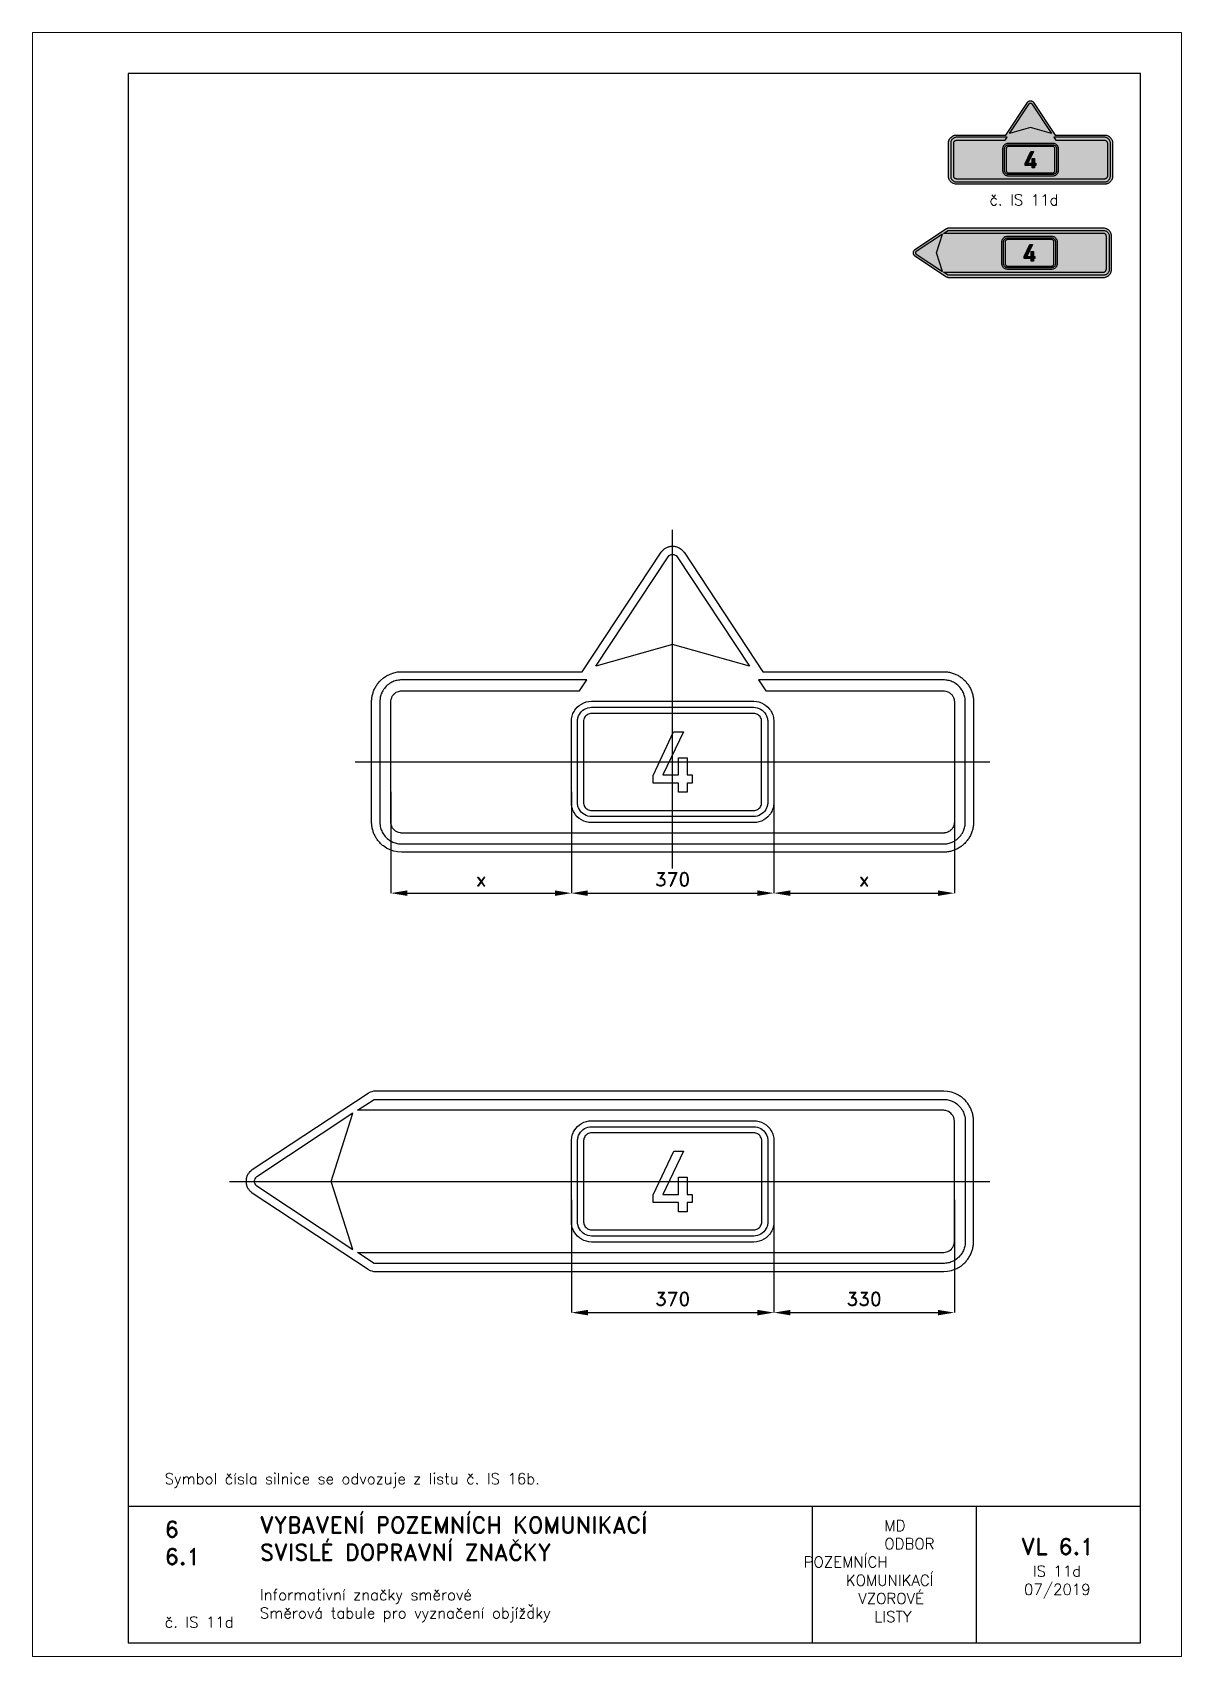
# Paper-space layout 'IS 11d' of a CAD drawing. Header units: millimetres. Extents: x 0 to 210, y 0 to 297.
# The model-space entities are those that its viewports show. They can reach past a viewport. Long polylines and large blocks are cut down to what shows.
import ezdxf

# ---------------------------------------------------------------- set-up
doc = ezdxf.new("R2010")
doc.units = ezdxf.units.MM
doc.header["$LTSCALE"] = 5
doc.linetypes.add('ČERCHOVANÁX2', pattern=[2, 1, -0.5, 0, -0.5])
for name, color, linetype in [('Kóty', 2, 'Continuous'), ('Rozpiska', 7, 'Continuous'), ('Značka', 7, 'Continuous')]:
    doc.layers.add(name, color=color, linetype=linetype)
doc.layers.add('Rámeček', color=6, linetype='Continuous', plot=False)
doc.styles.get("Standard").update_dxf_attribs({"font": 'romand.shx', "height": 25})
doc.dimstyles.get("Standard").update_dxf_attribs({"dimtxt": 25, "dimasz": 30, "dimexe": 0.18, "dimexo": 0.0625, "dimgap": 12.5, "dimtad": 1, "dimdec": 0, "dimzin": 0, "dimdsep": 46, "dimtxsty": 'Standard', "dimcen": 0.09, "dimadec": 0, "dimazin": 0, "dimtfac": 1, "dimtdec": 0, "dimtofl": 0, "dimtmove": 0, "dimatfit": 3, "dimfxl": 1, "dimtolj": 1, "dimtzin": 0, "dimarcsym": 0})

psp = doc.layouts.new('IS 11d')

# ---------------------------------------------------------------- texts
at = {"layer": 'Rozpiska', "color": 7, "attachment_point": 1}
for s, width, gutter_width, heights, insert, char_height in [('\\pi5.21429;č. IS 11d', 25, 75, [0], (169.7, 267.38), 2), ('Symbol čísla silnice se odvozuje z listu č. IS 16b.', 155.5011, 100, [0], (24.16, 33.51), 2), ('6', 149.0422, 100, [0], (24.17, 24.77), 3), ('{\\C6;VYBAVENÍ POZEMNÍCH KOMUNIKACÍ\\P}SVISLÉ DOPRAVNÍ ZNAČKY{\\H1.34524x; }', 149.0422, 100, [0], (41.56, 25.56), 3), ('\\pi14.7414;{\\C6;MD\\P\\pi2.36044;}ODBOR POZEMNÍCH{\\H1.57143x; }\\P\\pi7.69378;KOMUNIKACÍ{\\H1.5x; }\\P\\pi9.97949;{\\C6;VZOROVÉ\\H1.47619x; \\H0.67742x;\\P\\pi12.93187;LISTY\\H1.26984x; }', 33.1018, 100, [0], (140.95, 24.95), 2), ('\\pi1.03113;{\\H1.5x;\\C6;VL 6.1\\P\\pi3.17396;\\H0.66667x;IS 11d\\H1.66666x; \\H0.6x;\\P\\pi1.5549;07/2019\\H1.80159x; }', 16.0623, 100, [0], (179.66, 21.61), 2), ('6.1', 149.0422, 100, [0], (24.17, 19.78), 3), ('{\\C6;Informativní značky směrové\\P}Směrová tabule pro vyznačení objížďky{\\H1.83333x; }', 149.0422, 100, [0], (41.56, 12.29), 2), ('{\\C6;č. IS 11d}', 18.2723, 100, [2.67], (24.17, 7.28), 2)]:
    psp.add_mtext_dynamic_manual_height_columns(s, width=width, gutter_width=gutter_width, heights=heights, dxfattribs=dict(at, insert=insert, char_height=char_height))

msp = doc.modelspace()

# ---------------------------------------------------------------- blocks, each defined once
blk = doc.blocks.new('*D2')
at = {"layer": 'Defpoints', "color": 0, "transparency": 16777216}
for p in [(156.1, 318.1), (526.1, 318.1), (526.1, 111.6)]:
    blk.add_point(p, dxfattribs=at)
at = {"layer": 'Kóty', "color": 0, "lineweight": -2, "transparency": 16777216}
for p, q in [((156.1, 318), (156.1, 111.5)), ((526.1, 318), (526.1, 111.5)), ((186.1, 111.6), (496.1, 111.6))]:
    blk.add_line(p, q, dxfattribs=at)
at = {"layer": 'Kóty', "color": 0, "transparency": 16777216}
for points in [[(186.1, 116.6), (186.1, 106.6), (156.1, 111.6)], [(496.1, 116.6), (496.1, 106.6), (526.1, 111.6)]]:
    blk.add_solid(points, dxfattribs=at)
at = {"layer": 'Kóty', "color": 0, "transparency": 16777216, "insert": (341.1, 136.6), "char_height": 25, "attachment_point": 5}
blk.add_mtext('\\A1;370', dxfattribs=at)
blk = doc.blocks.new('*D3')
at = {"layer": 'Defpoints', "color": 0, "transparency": 16777216}
for p in [(526.1, 318), (855.9, 318), (855.9, 111.6)]:
    blk.add_point(p, dxfattribs=at)
at = {"layer": 'Kóty', "color": 0, "lineweight": -2, "transparency": 16777216}
for p, q in [((526.1, 318), (526.1, 111.5)), ((855.9, 318), (855.9, 111.5)), ((556.1, 111.6), (825.9, 111.6))]:
    blk.add_line(p, q, dxfattribs=at)
at = {"layer": 'Kóty', "color": 0, "transparency": 16777216}
for points in [[(556.1, 116.6), (556.1, 106.6), (526.1, 111.6)], [(825.9, 116.6), (825.9, 106.6), (855.9, 111.6)]]:
    blk.add_solid(points, dxfattribs=at)
at = {"layer": 'Kóty', "color": 0, "transparency": 16777216, "insert": (691, 136.6), "char_height": 25, "attachment_point": 5}
blk.add_mtext('\\A1;330', dxfattribs=at)
blk = doc.blocks.new('*D4')
at = {"layer": 'Defpoints', "color": 0, "transparency": 16777216}
for p in [(-174.1, 1064.3), (155.9, 1064.3), (155.9, 878.7)]:
    blk.add_point(p, dxfattribs=at)
at = {"layer": 'Kóty', "color": 0, "lineweight": -2, "transparency": 16777216}
for p, q in [((-174.1, 1064.2), (-174.1, 878.5)), ((155.9, 1064.2), (155.9, 878.5)), ((-144.1, 878.7), (125.9, 878.7))]:
    blk.add_line(p, q, dxfattribs=at)
at = {"layer": 'Kóty', "color": 0, "transparency": 16777216}
for points in [[(-144.1, 883.7), (-144.1, 873.7), (-174.1, 878.7)], [(125.9, 883.7), (125.9, 873.7), (155.9, 878.7)]]:
    blk.add_solid(points, dxfattribs=at)
at = {"layer": 'Kóty', "color": 0, "transparency": 16777216, "insert": (-9.1, 903.7), "char_height": 25, "attachment_point": 5}
blk.add_mtext('\\A1;x', dxfattribs=at)
blk = doc.blocks.new('*D5')
at = {"layer": 'Defpoints', "color": 0, "transparency": 16777216}
for p in [(525.9, 1082), (855.9, 1082), (855.9, 878.7)]:
    blk.add_point(p, dxfattribs=at)
at = {"layer": 'Kóty', "color": 0, "lineweight": -2, "transparency": 16777216}
for p, q in [((525.9, 1082), (525.9, 878.5)), ((855.9, 1082), (855.9, 878.5)), ((555.9, 878.7), (825.9, 878.7))]:
    blk.add_line(p, q, dxfattribs=at)
at = {"layer": 'Kóty', "color": 0, "transparency": 16777216}
for points in [[(555.9, 883.7), (555.9, 873.7), (525.9, 878.7)], [(825.9, 883.7), (825.9, 873.7), (855.9, 878.7)]]:
    blk.add_solid(points, dxfattribs=at)
at = {"layer": 'Kóty', "color": 0, "transparency": 16777216, "insert": (690.9, 903.7), "char_height": 25, "attachment_point": 5}
blk.add_mtext('\\A1;x', dxfattribs=at)
blk = doc.blocks.new('*D7')
at = {"layer": 'Defpoints', "color": 0, "transparency": 16777216}
for p in [(525.9, 1082), (155.9, 1064.2), (525.9, 878.7)]:
    blk.add_point(p, dxfattribs=at)
at = {"layer": 'Kóty', "color": 0, "lineweight": -2, "transparency": 16777216}
for p, q in [((525.9, 1081.9), (525.9, 878.5)), ((155.9, 1064.2), (155.9, 878.5)), ((185.9, 878.7), (495.9, 878.7))]:
    blk.add_line(p, q, dxfattribs=at)
at = {"layer": 'Kóty', "color": 0, "transparency": 16777216}
for points in [[(185.9, 883.7), (185.9, 873.7), (155.9, 878.7)], [(495.9, 883.7), (495.9, 873.7), (525.9, 878.7)]]:
    blk.add_solid(points, dxfattribs=at)
at = {"layer": 'Kóty', "color": 0, "transparency": 16777216, "insert": (340.9, 903.7), "char_height": 25, "attachment_point": 5}
blk.add_mtext('\\A1;370', dxfattribs=at)

# ---------------------------------------------------------------- dimensions: what is measured, and where the dimension line sits
at = {"layer": 'Kóty'}
for base, p1, p2, picture, middle in [((525.9, 878.7), (155.9, 1064.2), (525.9, 1082), '*D7', (340.9, 903.7)), ((526.1, 111.6), (156.1, 318.1), (526.1, 318.1), '*D2', (341.1, 136.6)), ((855.9, 111.6), (526.1, 318), (855.9, 318), '*D3', (691, 136.6))]:
    dim = msp.add_linear_dim(base=base, p1=p1, p2=p2, dimstyle='Standard', dxfattribs=at)
    dim.commit()
    dim.dimension.update_dxf_attribs({"geometry": picture, "text_midpoint": middle})
for base, p1, p2, picture, middle in [((855.9, 878.7), (525.9, 1082), (855.9, 1082), '*D5', (690.9, 903.7)), ((155.9, 878.7), (-174.1, 1064.3), (155.9, 1064.3), '*D4', (-9.1, 903.7))]:
    dim = msp.add_linear_dim(base=base, p1=p1, p2=p2, text='x', dimstyle='Standard', dxfattribs=at)
    dim.commit()
    dim.dimension.update_dxf_attribs({"geometry": picture, "text_midpoint": middle})

# ---------------------------------------------------------------- linework, layer by layer
at = {"layer": 'Značka', "color": 6, "linetype": 'ČERCHOVANÁX2', "ltscale": 5}
for p, q in [((340.9, 923.7), (340.9, 1543.3)), ((-239.1, 1118.7), (920.9, 1118.7)), ((-468.7, 351.6), (920.9, 351.6))]:
    msp.add_line(p, q, dxfattribs=at)
at = {"layer": 'Značka', "color": 3}
for points in [[(505.9, 1283.7), (835.9, 1283.7), (836.2, 1283.7), (836.4, 1283.7), (843.5, 1283.2, -0.035466), (850.4, 1281.7, -0.036248), (857.2, 1279.4, -0.034413), (863.6, 1276.2, -0.03373), (869.5, 1272.3, -0.034077), (874.8, 1267.5, -0.034206), (879.5, 1262.2, -0.034216), (883.5, 1256.3, -0.034061), (886.7, 1249.9, -0.033436), (889, 1243.2, -0.034136), (890.5, 1236.2, -0.036724), (890.9, 1229.1), (890.9, 1228.9), (890.9, 1228.7), (890.9, 1008.7), (890.9, 1008.4), (890.9, 1008.2, -0.032191), (890.4, 1001.1, -0.035473), (889, 994.1, -0.036275), (886.7, 987.4, -0.034429), (883.5, 981, -0.033715), (879.5, 975.1, -0.034077), (874.8, 969.8, -0.034232), (869.5, 965, -0.034202), (863.6, 961.1, -0.034031), (857.2, 957.9, -0.033452), (850.4, 955.6, -0.034173), (843.5, 954.1, -0.03676), (836.4, 953.7), (836.2, 953.7), (835.9, 953.7), (-154.1, 953.7), (-154.3, 953.7), (-154.5, 953.7), (-161.6, 954.2), (-168.6, 955.6), (-175.3, 957.9), (-181.7, 961.1), (-187.6, 965, -0.034083), (-193, 969.8, -0.034199), (-197.7, 975.1, -0.034227), (-201.6, 981, -0.034054), (-204.8, 987.4, -0.033424), (-207.1, 994.1, -0.034138), (-208.6, 1001.1, -0.036745), (-209.1, 1008.2), (-209.1, 1008.4), (-209.1, 1008.7), (-209.1, 1228.7), (-209.1, 1228.9), (-209.1, 1229.1, -0.032178), (-208.6, 1236.2, -0.035434), (-207.1, 1243.2, -0.036275), (-204.8, 1249.9, -0.034433), (-201.6, 1256.3, -0.03373), (-197.7, 1262.2, -0.03408), (-193, 1267.5), (-187.6, 1272.3), (-181.7, 1276.2), (-175.3, 1279.4), (-168.6, 1281.7), (-161.6, 1283.2), (-154.5, 1283.7), (-154.3, 1283.7), (-154.1, 1283.7), (175.9, 1283.7), (175.9, 1283.7), (320.1, 1502), (320.8, 1503), (321.5, 1504, -0.052439), (325, 1507.5, -0.052824), (329.1, 1510.3, -0.06565), (334.8, 1512.6, -0.065783), (340.9, 1513.3, -0.065435), (347, 1512.5, -0.063805), (352.8, 1510.3), (356.9, 1507.6, -0.057713), (360.3, 1504), (361.1, 1503), (361.8, 1502), (505.9, 1283.7)], [(146.9, 1248.7), (170.8, 1248.7), (184, 1268.7), (-154.1, 1268.7), (-156.2, 1268.6), (-158.2, 1268.4, 0.055731), (-166.4, 1266.8, 0.056161), (-174.1, 1263.3, 0.069672), (-182.4, 1257, 0.068389), (-188.7, 1248.7, 0.056467), (-192.2, 1241, 0.061155), (-193.8, 1232.8, 0.012183), (-194, 1230.7), (-194.1, 1228.7), (-194.1, 1008.7), (-194, 1006.6, 0.010728), (-193.8, 1004.5, 0.055756), (-192.2, 996.3, 0.056165), (-188.7, 988.7, 0.069697), (-182.4, 980.3, 0.06837), (-174.1, 974, 0.056416), (-166.4, 970.5, 0.061206), (-158.2, 968.9), (-156.2, 968.7), (-154.1, 968.7), (835.9, 968.7), (838, 968.7), (840.1, 968.9, 0.055754), (848.3, 970.6, 0.056171), (855.9, 974, 0.069687), (864.3, 980.3, 0.06834), (870.6, 988.7, 0.056428), (874.1, 996.3, 0.061091), (875.7, 1004.5, 0.012262), (875.9, 1006.6, 0.004092), (875.9, 1008.7), (875.9, 1228.7), (875.9, 1230.7, 0.010734), (875.7, 1232.8, 0.055655), (874, 1241, 0.05617), (870.6, 1248.7, 0.069708), (864.3, 1257, 0.068332), (855.9, 1263.3, 0.056405), (848.3, 1266.8, 0.061114), (840.1, 1268.4), (838, 1268.6), (835.9, 1268.7), (497.9, 1268.7), (511.1, 1248.7), (835.9, 1248.7), (837, 1248.6), (838, 1248.5, -0.055586), (842.1, 1247.7, -0.056244), (845.9, 1246, -0.069825), (850.1, 1242.8, -0.068205), (853.3, 1238.7, -0.056281), (855, 1234.8, -0.061143), (855.8, 1230.7), (855.9, 1229.7), (855.9, 1228.7), (855.9, 1008.7), (855.9, 1007.6, -0.010615), (855.8, 1006.6, -0.055763), (855, 1002.5, -0.056068), (853.3, 998.7, -0.069573), (850.1, 994.5, -0.068424), (845.9, 991.3, -0.056504), (842.1, 989.6, -0.061003), (838, 988.8), (837, 988.7), (835.9, 988.7), (-154.1, 988.7), (-155.1, 988.7), (-156.2, 988.8), (-160.2, 989.6), (-164.1, 991.3, -0.069697), (-168.2, 994.5, -0.068329), (-171.4, 998.7, -0.056406), (-173.1, 1002.5, -0.061185), (-174, 1006.6), (-174, 1007.6), (-174.1, 1008.7), (-174.1, 1228.7), (-174, 1229.7), (-174, 1230.7, -0.055767), (-173.1, 1234.8, -0.05614), (-171.4, 1238.7, -0.069666), (-168.2, 1242.8, -0.068436), (-164.1, 1246), (-160.2, 1247.7), (-156.2, 1248.5), (-155.1, 1248.6), (-154.1, 1248.7), (146.9, 1248.7)], [(464.9, 516.6), (-201.6, 516.6), (-202.3, 516.6), (-203, 516.6), (-205.9, 516.3), (-208.7, 515.6), (-211.5, 514.6), (-214.1, 513.3), (-214.7, 512.9), (-215.3, 512.5), (-427.5, 372.5), (-428.5, 371.8), (-429.4, 371.1), (-433, 367.6, 0.052745), (-435.7, 363.5, 0.065596), (-438, 357.8, 0.065788), (-438.7, 351.6, 0.065486), (-438, 345.5, 0.063897), (-435.7, 339.8, 0.05272), (-433, 335.7, 0.057591), (-429.4, 332.2), (-428.5, 331.5), (-427.5, 330.8), (-215.3, 190.8), (-214.7, 190.4), (-214.1, 190), (-211.5, 188.7), (-208.7, 187.7), (-205.9, 187), (-203, 186.7), (-202.3, 186.7), (-201.6, 186.6), (445.9, 186.6), (464.9, 186.6), (835.9, 186.6), (836.1, 186.6), (836.4, 186.6), (843.5, 187.1), (850.4, 188.6, 0.036254), (857.2, 190.9, 0.03439), (863.6, 194.1, 0.033682), (869.5, 198, 0.034066), (874.8, 202.8, 0.034193), (879.5, 208.1, 0.034231), (883.5, 214, 0.034046), (886.7, 220.4, 0.033404), (889, 227.1, 0.034103), (890.5, 234.1, 0.036741), (890.9, 241.2), (890.9, 241.4), (890.9, 241.6), (890.9, 461.6), (890.9, 461.9), (890.9, 462.1, 0.032168), (890.4, 469.2, 0.035417), (889, 476.2, 0.036247), (886.7, 482.9, 0.034414), (883.5, 489.3, 0.033744), (879.5, 495.2, 0.034098), (874.8, 500.5, 0.034129), (869.5, 505.3, 0.03427), (863.6, 509.2), (857.2, 512.4), (850.4, 514.7), (843.5, 516.2), (836.4, 516.6), (836.1, 516.6), (835.9, 516.6), (464.9, 516.6)], [(-419.2, 360), (-419.6, 359.7), (-420, 359.4), (-421.4, 358), (-422.5, 356.4), (-423.4, 354.1, 0.065676), (-423.7, 351.6, 0.065383), (-423.4, 349.2, 0.064309), (-422.5, 346.9), (-421.4, 345.3), (-420, 343.9), (-419.6, 343.6), (-419.2, 343.3), (-243.2, 227.2), (-283.2, 351.6), (-243.2, 476.1), (-419.2, 360)], [(855.9, 241.6), (855.9, 461.6), (855.9, 461.9), (855.9, 462.2, 0.033893), (855.7, 464.8, 0.035507), (855.1, 467.3, 0.035969), (854.2, 469.8), (853, 472.1), (851.5, 474.2), (849.7, 476.2), (847.7, 477.8), (845.5, 479.2), (843.1, 480.3), (840.6, 481.1), (838.5, 481.5), (836.4, 481.6), (836.2, 481.6), (835.9, 481.6), (-234.9, 481.6), (-204.6, 501.6), (835.9, 501.6), (838, 501.6), (840.1, 501.4, -0.055788), (848.3, 499.7, -0.056118), (855.9, 496.3, -0.069707), (864.3, 490, -0.068346), (870.6, 481.6, -0.056429), (874.1, 474, -0.061179), (875.7, 465.8, -0.012228), (875.9, 463.7), (875.9, 461.6), (875.9, 241.6, -0.003624), (875.9, 239.6, -0.01075), (875.7, 237.5, -0.055765), (874, 229.3, -0.056193), (870.6, 221.6, -0.069709), (864.3, 213.3, -0.068409), (855.9, 207, -0.05641), (848.3, 203.5, -0.06091), (840.1, 201.9), (838, 201.7), (835.9, 201.6), (-204.6, 201.6), (-234.9, 221.6), (835.9, 221.6), (836.2, 221.6), (836.5, 221.7), (839.1, 221.9), (841.6, 222.5), (844.1, 223.4), (846.4, 224.6), (848.5, 226.1), (850.4, 227.9), (852.1, 229.9), (853.5, 232.1), (854.6, 234.5, 0.033952), (855.4, 237, 0.02819), (855.8, 239.1, 0.029978), (855.9, 241.2), (855.9, 241.4), (855.9, 241.6)]]:
    msp.add_lwpolyline(points, format="xyb", dxfattribs=at)
msp.add_lwpolyline([(340.9, 1333.7), (200.5, 1293.7), (332.6, 1493.8), (332.9, 1494.2), (333.2, 1494.6), (334.5, 1496), (336.2, 1497.1), (338.5, 1498), (340.9, 1498.3), (343.4, 1498), (345.7, 1497.1), (347.3, 1496), (348.7, 1494.6), (349, 1494.2), (349.3, 1493.8), (481.4, 1293.7), (340.9, 1333.7)], dxfattribs=at)
at = {"layer": 'Značka', "color": 5}
for points in [[(192.9, 1007.7), (192.8, 1007.7), (192.6, 1007.7), (187.9, 1008), (183.2, 1009), (178.6, 1010.5), (174.4, 1012.7), (170.4, 1015.3), (166.8, 1018.5), (163.6, 1022.1), (160.9, 1026.1, -0.034048), (158.8, 1030.4, -0.033402), (157.2, 1034.9, -0.034124), (156.3, 1039.6, -0.03676), (155.9, 1044.4), (155.9, 1044.5), (155.9, 1044.7), (155.9, 1192.7), (155.9, 1192.8), (155.9, 1192.9, -0.032204), (156.3, 1197.7, -0.035456), (157.2, 1202.4, -0.036286), (158.8, 1207, -0.034427), (160.9, 1211.2, -0.033758), (163.6, 1215.2), (166.8, 1218.8), (170.4, 1222), (174.4, 1224.6), (178.6, 1226.8), (183.2, 1228.3), (187.9, 1229.3), (192.6, 1229.7), (192.8, 1229.7), (192.9, 1229.7), (488.9, 1229.7), (489.1, 1229.7), (489.2, 1229.7), (494, 1229.3), (498.7, 1228.3), (503.2, 1226.8), (507.5, 1224.6), (511.5, 1222), (515.1, 1218.8), (518.3, 1215.2, -0.034246), (520.9, 1211.2, -0.034082), (523.1, 1207, -0.033429), (524.6, 1202.4, -0.034123), (525.6, 1197.7, -0.03671), (525.9, 1192.9), (525.9, 1192.8), (525.9, 1192.7), (525.9, 1044.7), (525.9, 1044.5), (525.9, 1044.4, -0.032191), (525.6, 1039.6, -0.035444), (524.6, 1034.9, -0.036236), (523.1, 1030.4, -0.034438), (520.9, 1026.1, -0.033737), (518.3, 1022.1, -0.0341), (515.1, 1018.5), (511.5, 1015.3), (507.5, 1012.7), (503.2, 1010.5), (498.7, 1009), (494, 1008), (489.2, 1007.7), (489.1, 1007.7), (488.9, 1007.7), (192.9, 1007.7)], [(192.9, 1018.8), (192.8, 1018.8), (192.7, 1018.8), (189.4, 1019), (186.1, 1019.7), (182.9, 1020.7), (179.9, 1022.3), (177.1, 1024.1), (174.6, 1026.3), (172.4, 1028.9), (170.5, 1031.6), (169, 1034.6, -0.033406), (168, 1037.8, -0.034126), (167.3, 1041.1, -0.036734), (167, 1044.5), (167, 1044.6), (167, 1044.7), (167, 1192.7), (167, 1192.8), (167, 1192.9, -0.032193), (167.3, 1196.2, -0.035482), (168, 1199.5, -0.036266), (169, 1202.7), (170.5, 1205.7), (172.4, 1208.5), (174.6, 1211), (177.1, 1213.2), (179.9, 1215.1), (182.9, 1216.6), (186.1, 1217.6), (189.4, 1218.3), (192.7, 1218.6), (192.8, 1218.6), (192.9, 1218.6), (488.9, 1218.6), (489, 1218.6), (489.1, 1218.6), (492.5, 1218.3), (495.8, 1217.6), (498.9, 1216.6), (501.9, 1215.1), (504.7, 1213.2), (507.2, 1211), (509.5, 1208.5), (511.3, 1205.7), (512.8, 1202.7, -0.033389), (513.9, 1199.5, -0.034108), (514.6, 1196.2, -0.03677), (514.8, 1192.9), (514.8, 1192.8), (514.8, 1192.7), (514.8, 1044.7), (514.8, 1044.6), (514.8, 1044.5, -0.032168), (514.6, 1041.1, -0.035434), (513.9, 1037.8, -0.0363), (512.8, 1034.6, -0.03439), (511.3, 1031.6), (509.5, 1028.9), (507.2, 1026.3), (504.7, 1024.1), (501.9, 1022.3), (498.9, 1020.8), (495.8, 1019.7), (492.5, 1019), (489.1, 1018.8), (489, 1018.8), (488.9, 1018.8), (192.9, 1018.8)], [(192.9, 1029.9), (488.9, 1029.9), (489, 1029.9), (489.1, 1029.9), (491, 1030), (492.8, 1030.4), (494.7, 1031), (496.4, 1031.9), (498, 1032.9), (499.4, 1034.2), (500.7, 1035.6), (501.7, 1037.2), (502.6, 1038.9), (503.2, 1040.7, 0.034134), (503.6, 1042.6, 0.0367), (503.7, 1044.5), (503.7, 1044.6), (503.7, 1044.7), (503.7, 1192.7), (503.7, 1192.7), (503.7, 1192.8, 0.032156), (503.6, 1194.7, 0.03541), (503.2, 1196.6), (502.6, 1198.4), (501.7, 1200.1), (500.7, 1201.7), (499.4, 1203.1), (498, 1204.4), (496.4, 1205.5), (494.7, 1206.3), (492.8, 1206.9), (491, 1207.3), (489.1, 1207.5), (489, 1207.5), (488.9, 1207.5), (192.9, 1207.5), (192.9, 1207.5), (192.8, 1207.5), (190.9, 1207.3), (189, 1206.9), (187.2, 1206.3), (185.5, 1205.5), (183.9, 1204.4), (182.5, 1203.1), (181.2, 1201.7), (180.1, 1200.1), (179.3, 1198.4), (178.7, 1196.6), (178.3, 1194.7, 0.0367), (178.1, 1192.8), (178.1, 1192.7), (178.1, 1192.7), (178.1, 1044.7), (178.1, 1044.6), (178.1, 1044.5, 0.032174), (178.3, 1042.6, 0.03541), (178.7, 1040.7), (179.3, 1038.9), (180.1, 1037.2), (181.2, 1035.6), (182.5, 1034.2), (183.9, 1032.9), (185.5, 1031.9), (187.2, 1031), (189, 1030.4), (190.9, 1030), (192.8, 1029.9), (192.9, 1029.9), (192.9, 1029.9)], [(193.1, 240.6), (193, 240.6), (192.8, 240.6), (188.1, 241), (183.4, 242), (178.8, 243.5), (174.5, 245.7), (170.6, 248.3), (167, 251.5), (163.8, 255.1), (161.1, 259.1, -0.033999), (159, 263.3, -0.033435), (157.4, 267.9, -0.034157), (156.4, 272.6, -0.036767), (156.1, 277.4), (156.1, 277.5), (156.1, 277.6), (156.1, 425.6), (156.1, 425.8), (156.1, 425.9, -0.032191), (156.5, 430.7, -0.035468), (157.4, 435.4, -0.036304), (159, 439.9, -0.034378), (161.1, 444.2), (163.8, 448.2), (167, 451.8), (170.6, 455), (174.5, 457.6), (178.8, 459.8), (183.4, 461.3), (188.1, 462.3), (192.8, 462.6), (193, 462.6), (193.1, 462.6), (489.1, 462.6), (489.3, 462.6), (489.4, 462.6), (494.2, 462.3), (498.9, 461.3), (503.4, 459.8), (507.7, 457.6), (511.7, 455), (515.3, 451.8), (518.5, 448.2), (521.1, 444.2, -0.034034), (523.3, 439.9, -0.033447), (524.8, 435.4, -0.034144), (525.8, 430.7, -0.036716), (526.1, 425.9), (526.1, 425.8), (526.1, 425.6), (526.1, 277.6), (526.1, 277.5), (526.1, 277.4, -0.032178), (525.8, 272.6, -0.035468), (524.8, 267.9, -0.036268), (523.3, 263.3, -0.034389), (521.1, 259.1, -0.03368), (518.5, 255.1), (515.3, 251.5), (511.7, 248.3), (507.7, 245.7), (503.4, 243.5), (498.9, 242), (494.2, 241), (489.4, 240.6), (489.3, 240.6), (489.1, 240.6), (193.1, 240.6)], [(193.1, 251.7), (193, 251.7), (192.9, 251.7), (189.6, 252), (186.3, 252.7), (183.1, 253.7), (180.1, 255.2), (177.3, 257.1), (174.8, 259.3), (172.6, 261.8), (170.7, 264.6), (169.2, 267.6), (168.1, 270.8, -0.034096), (167.4, 274.1, -0.036724), (167.2, 277.4), (167.2, 277.5), (167.2, 277.6), (167.2, 425.6), (167.2, 425.7), (167.2, 425.8, -0.032183), (167.5, 429.2, -0.035452), (168.1, 432.5, -0.036245), (169.2, 435.7), (170.7, 438.7), (172.6, 441.4), (174.8, 444), (177.3, 446.2), (180.1, 448), (183.1, 449.5), (186.3, 450.6), (189.6, 451.3), (192.9, 451.5), (193, 451.5), (193.1, 451.5), (489.1, 451.5), (489.2, 451.5), (489.3, 451.5), (492.7, 451.3), (496, 450.6), (499.1, 449.6), (502.1, 448), (504.9, 446.2), (507.4, 444), (509.7, 441.4), (511.5, 438.7), (513, 435.7), (514.1, 432.5, -0.034078), (514.8, 429.2, -0.036761), (515, 425.8), (515, 425.7), (515, 425.6), (515, 277.6), (515, 277.5), (515, 277.4, -0.032165), (514.8, 274.1, -0.035417), (514.1, 270.8, -0.036279), (513, 267.6), (511.5, 264.6), (509.7, 261.8), (507.4, 259.3), (504.9, 257.1), (502.1, 255.2), (499.1, 253.7), (496, 252.7), (492.7, 252), (489.3, 251.7), (489.2, 251.7), (489.1, 251.7), (193.1, 251.7)], [(193.1, 262.8), (489.1, 262.8), (489.2, 262.8), (489.2, 262.8), (491.2, 263), (493, 263.4), (494.8, 264), (496.6, 264.8), (498.2, 265.9), (499.6, 267.2), (500.9, 268.6), (501.9, 270.2), (502.8, 271.9), (503.4, 273.7), (503.8, 275.6, 0.036812), (503.9, 277.5), (503.9, 277.6), (503.9, 277.6), (503.9, 425.6), (503.9, 425.7), (503.9, 425.8, 0.032205), (503.8, 427.7, 0.035535), (503.4, 429.6), (502.8, 431.4), (501.9, 433.1), (500.9, 434.7), (499.6, 436.1), (498.2, 437.4), (496.6, 438.4), (494.8, 439.3), (493, 439.9), (491.2, 440.3), (489.2, 440.4), (489.2, 440.4), (489.1, 440.4), (193.1, 440.4), (193.1, 440.4), (193, 440.4), (191.1, 440.3), (189.2, 439.9), (187.4, 439.3), (185.7, 438.4), (184.1, 437.4), (182.7, 436.1), (181.4, 434.7), (180.3, 433.1), (179.5, 431.4), (178.9, 429.6), (178.5, 427.7, 0.036717), (178.3, 425.8), (178.3, 425.7), (178.3, 425.6), (178.3, 277.6), (178.3, 277.6), (178.3, 277.5, 0.032174), (178.5, 275.6, 0.03541), (178.9, 273.7), (179.5, 271.9), (180.3, 270.2), (181.4, 268.6), (182.7, 267.2), (184.1, 265.9), (185.7, 264.8), (187.4, 264), (189.2, 263.4), (191.1, 263), (193, 262.8), (193.1, 262.8), (193.1, 262.8)]]:
    msp.add_lwpolyline(points, format="xyb", dxfattribs=at)
for points in [[(351.7, 1063.2), (351.7, 1079.9), (305.3, 1079.9), (305.3, 1093.7), (342.9, 1174), (360.8, 1174), (323.1, 1094.8), (351.7, 1094.8), (351.7, 1126.4), (367.5, 1126.4), (367.5, 1094.8), (376.6, 1094.8), (376.6, 1079.9), (367.5, 1079.9), (367.5, 1063.2), (351.7, 1063.2)], [(351.9, 296.1), (351.9, 312.9), (305.5, 312.9), (305.5, 326.7), (343.1, 407), (361, 407), (323.3, 327.8), (351.9, 327.8), (351.9, 359.4), (367.7, 359.4), (367.7, 327.8), (376.7, 327.8), (376.7, 312.9), (367.7, 312.9), (367.7, 296.1), (351.9, 296.1)]]:
    msp.add_lwpolyline(points, dxfattribs=at)

msp.set_redraw_order([(e.dxf.handle, doc.entitydb.next_handle()) for e in msp.query("TEXT MTEXT ATTDEF DIMENSION ARC_DIMENSION")])  # texts and dimensions are drawn at this point

# ---------------------------------------------------------------- hatches: boundary and pattern name
at = {"layer": 'Značka'}
h = psp.add_hatch(color=30, dxfattribs=at)
h.dxf.hatch_style = 1
edge = h.paths.add_edge_path()
edge.add_line((186.91, 278.25), (195.91, 278.25))
edge.add_line((195.91, 278.25), (195.92, 278.25))
edge.add_line((195.92, 278.25), (195.92, 278.25))
edge.add_line((195.92, 278.25), (196.12, 278.24))
edge.add_arc((195.93, 276.88), 1.37, 74.2021, 82.3269, ccw=False)
edge.add_arc((195.97, 276.9), 1.34, 67.1843, 75.488, ccw=False)
edge.add_arc((195.94, 276.83), 1.41, 59.2773, 67.161, ccw=False)
edge.add_arc((195.95, 276.79), 1.44, 52.4685, 60.1959, ccw=False)
edge.add_arc((195.96, 276.81), 1.43, 44.6233, 52.4301, ccw=False)
edge.add_arc((195.97, 276.8), 1.42, 37.5551, 45.3915, ccw=False)
edge.add_arc((195.97, 276.8), 1.42, 29.7484, 37.5872, ccw=False)
edge.add_arc((195.98, 276.78), 1.43, 22.7354, 30.5387, ccw=False)
edge.add_arc((195.95, 276.77), 1.46, 14.986, 22.6461, ccw=False)
edge.add_arc((195.99, 276.76), 1.43, 7.9826, 15.803, ccw=False)
edge.add_arc((196.09, 276.77), 1.32, -0.3387, 8.074, ccw=False)
edge.add_line((197.41, 276.76), (197.41, 276.76))
edge.add_line((197.41, 276.76), (197.41, 276.75))
edge.add_line((197.41, 276.75), (197.41, 270.75))
edge.add_line((197.41, 270.75), (197.41, 270.74))
edge.add_line((197.41, 270.74), (197.41, 270.74))
edge.add_arc((195.9, 270.75), 1.51, 352.2841, 359.6593, ccw=False)
edge.add_arc((196.04, 270.73), 1.37, 344.2013, 352.3277, ccw=False)
edge.add_arc((196.06, 270.69), 1.34, 337.1812, 345.4911, ccw=False)
edge.add_arc((195.99, 270.72), 1.41, 329.2754, 337.1629, ccw=False)
edge.add_arc((195.96, 270.71), 1.44, 322.4702, 330.1943, ccw=False)
edge.add_arc((195.97, 270.7), 1.43, 314.6233, 322.4301, ccw=False)
edge.add_arc((195.96, 270.69), 1.42, 307.5522, 315.3945, ccw=False)
edge.add_arc((195.96, 270.69), 1.42, 299.75, 307.5855, ccw=False)
edge.add_arc((195.94, 270.68), 1.43, 292.739, 300.5352, ccw=False)
edge.add_arc((195.93, 270.71), 1.46, 284.9841, 292.648, ccw=False)
edge.add_arc((195.92, 270.67), 1.42, 277.9784, 285.8072, ccw=False)
edge.add_arc((195.93, 270.57), 1.32, 269.6572, 278.0781, ccw=False)
edge.add_line((195.92, 269.25), (195.92, 269.25))
edge.add_line((195.92, 269.25), (195.91, 269.25))
edge.add_line((195.91, 269.25), (168.91, 269.25))
edge.add_line((168.91, 269.25), (168.91, 269.25))
edge.add_line((168.91, 269.25), (168.9, 269.25))
edge.add_line((168.9, 269.25), (168.71, 269.26))
edge.add_line((168.71, 269.26), (168.52, 269.3))
edge.add_line((168.52, 269.3), (168.33, 269.36))
edge.add_line((168.33, 269.36), (168.16, 269.45))
edge.add_line((168.16, 269.45), (168, 269.56))
edge.add_arc((168.87, 270.69), 1.43, 224.6173, 232.4254, ccw=False)
edge.add_arc((168.85, 270.7), 1.42, 217.5559, 225.3907, ccw=False)
edge.add_arc((168.85, 270.7), 1.42, 209.7337, 217.575, ccw=False)
edge.add_arc((168.84, 270.72), 1.43, 202.7147, 210.5162, ccw=False)
edge.add_arc((168.87, 270.73), 1.46, 195.0254, 202.6827, ccw=False)
edge.add_arc((168.84, 270.74), 1.43, 188.006, 195.8268, ccw=False)
edge.add_arc((168.73, 270.73), 1.32, 179.6106, 188.0282, ccw=False)
edge.add_line((167.41, 270.74), (167.41, 270.74))
edge.add_line((167.41, 270.74), (167.41, 270.75))
edge.add_line((167.41, 270.75), (167.41, 276.75))
edge.add_line((167.41, 276.75), (167.41, 276.76))
edge.add_line((167.41, 276.76), (167.41, 276.76))
edge.add_arc((168.92, 276.75), 1.51, 172.3098, 179.6819, ccw=False)
edge.add_arc((168.79, 276.77), 1.37, 164.2058, 172.3232, ccw=False)
edge.add_arc((168.76, 276.81), 1.34, 157.166, 165.4759, ccw=False)
edge.add_arc((168.83, 276.78), 1.41, 149.275, 157.1633, ccw=False)
edge.add_arc((168.87, 276.79), 1.44, 142.4552, 150.1825, ccw=False)
edge.add_arc((168.85, 276.79), 1.43, 134.6471, 142.4545, ccw=False)
edge.add_line((167.85, 277.81), (168, 277.94))
edge.add_line((168, 277.94), (168.16, 278.05))
edge.add_line((168.16, 278.05), (168.33, 278.13))
edge.add_line((168.33, 278.13), (168.52, 278.2))
edge.add_line((168.52, 278.2), (168.71, 278.24))
edge.add_line((168.71, 278.24), (168.9, 278.25))
edge.add_line((168.9, 278.25), (168.91, 278.25))
edge.add_line((168.91, 278.25), (168.91, 278.25))
edge.add_line((168.91, 278.25), (177.91, 278.25))
edge.add_line((177.91, 278.25), (177.91, 278.25))
edge.add_line((177.91, 278.25), (181.84, 284.21))
edge.add_line((181.84, 284.21), (181.86, 284.23))
edge.add_line((181.86, 284.23), (181.88, 284.26))
edge.add_arc((182.38, 283.86), 0.641, 129.5818, 141.5889, ccw=False)
edge.add_arc((182.39, 283.86), 0.64, 117.5847, 129.6798, ccw=False)
edge.add_arc((182.4, 283.87), 0.643, 104.0993, 119.1237, ccw=False)
edge.add_arc((182.4, 283.87), 0.641, 89.0912, 104.1459, ccw=False)
edge.add_arc((182.42, 283.87), 0.644, 75.7927, 90.768, ccw=False)
edge.add_arc((182.42, 283.85), 0.661, 61.1904, 75.7937, ccw=False)
edge.add_line((182.73, 284.43), (182.85, 284.36))
edge.add_arc((182.48, 283.9), 0.583, 37.4788, 50.691, ccw=False)
edge.add_line((182.94, 284.26), (182.96, 284.23))
edge.add_line((182.96, 284.23), (182.98, 284.21))
edge.add_line((182.98, 284.21), (186.91, 278.25))
h = psp.add_hatch(color=249, dxfattribs=at)
h.dxf.hatch_style = 1
edge = h.paths.add_edge_path()
edge.add_line((177.12, 277.29), (177.77, 277.29))
edge.add_line((177.77, 277.29), (178.13, 277.84))
edge.add_line((178.13, 277.84), (168.91, 277.84))
edge.add_line((168.91, 277.84), (168.85, 277.84))
edge.add_line((168.85, 277.84), (168.8, 277.83))
edge.add_arc((168.89, 276.81), 1.02, 95.2345, 107.994)
edge.add_arc((168.89, 276.82), 1.02, 107.9247, 120.7824)
edge.add_arc((168.87, 276.8), 1.03, 119.1459, 135.0878)
edge.add_arc((168.88, 276.78), 1.05, 135.0295, 150.6787)
edge.add_arc((168.84, 276.77), 1.02, 148.8833, 161.8108)
edge.add_arc((168.76, 276.79), 0.932, 161.7314, 175.7296)
edge.add_arc((168.99, 276.75), 1.17, 174.6899, 177.4818)
edge.add_line((167.82, 276.81), (167.82, 276.75))
edge.add_line((167.82, 276.75), (167.82, 270.75))
edge.add_line((167.82, 270.75), (167.82, 270.69))
edge.add_arc((169.15, 270.75), 1.33, 182.5757, 185.0343)
edge.add_arc((168.85, 270.73), 1.02, 185.21, 197.975)
edge.add_arc((168.84, 270.73), 1.02, 197.9417, 210.8003)
edge.add_arc((168.86, 270.7), 1.03, 209.164, 225.1116)
edge.add_arc((168.88, 270.72), 1.05, 225.0296, 240.6744)
edge.add_arc((168.89, 270.68), 1.02, 238.8782, 251.7942)
edge.add_arc((168.87, 270.59), 0.932, 251.7175, 265.7274)
edge.add_line((168.8, 269.66), (168.85, 269.66))
edge.add_line((168.85, 269.66), (168.91, 269.66))
edge.add_line((168.91, 269.66), (195.91, 269.66))
edge.add_line((195.91, 269.66), (195.97, 269.66))
edge.add_line((195.97, 269.66), (196.03, 269.66))
edge.add_arc((195.93, 270.68), 1.02, 275.2237, 287.9883)
edge.add_arc((195.93, 270.68), 1.02, 287.9349, 300.7947)
edge.add_arc((195.96, 270.7), 1.03, 299.1607, 315.1061)
edge.add_arc((195.94, 270.72), 1.05, 315.0264, 330.6644)
edge.add_arc((195.98, 270.73), 1.02, 328.8655, 341.7841)
edge.add_arc((196.06, 270.7), 0.934, 341.7387, 355.7223)
edge.add_arc((195.84, 270.74), 1.16, 354.7627, 357.5728)
edge.add_arc((193.52, 270.85), 3.49, 357.339, 358.2768)
edge.add_line((197, 270.75), (197, 276.75))
edge.add_line((197, 276.75), (197, 276.81))
edge.add_arc((195.67, 276.75), 1.33, 2.6023, 5.0623)
edge.add_arc((195.98, 276.77), 1.03, 5.2488, 17.9908)
edge.add_arc((195.98, 276.77), 1.02, 17.9068, 30.7665)
edge.add_arc((195.96, 276.79), 1.03, 29.1584, 45.1084)
edge.add_arc((195.94, 276.78), 1.05, 45.0272, 60.6635)
edge.add_arc((195.93, 276.82), 1.02, 58.8681, 71.7816)
edge.add_arc((195.96, 276.9), 0.934, 71.736, 85.7249)
edge.add_line((196.03, 277.83), (195.97, 277.84))
edge.add_line((195.97, 277.84), (195.91, 277.84))
edge.add_line((195.91, 277.84), (186.69, 277.84))
edge.add_line((186.69, 277.84), (187.05, 277.29))
edge.add_line((187.05, 277.29), (195.91, 277.29))
edge.add_line((195.91, 277.29), (195.94, 277.29))
edge.add_line((195.94, 277.29), (195.97, 277.29))
edge.add_arc((195.92, 276.78), 0.514, 72.0309, 84.7572, ccw=False)
edge.add_arc((195.92, 276.78), 0.51, 59.1969, 72.0735, ccw=False)
edge.add_arc((195.94, 276.77), 0.512, 44.8781, 60.855, ccw=False)
edge.add_arc((195.93, 276.76), 0.525, 29.351, 44.9583, ccw=False)
edge.add_arc((195.95, 276.76), 0.511, 18.1707, 31.0558, ccw=False)
edge.add_arc((195.99, 276.77), 0.467, 4.3392, 18.3346, ccw=False)
edge.add_line((196.45, 276.81), (196.46, 276.78))
edge.add_line((196.46, 276.78), (196.46, 276.75))
edge.add_line((196.46, 276.75), (196.46, 270.75))
edge.add_line((196.46, 270.75), (196.46, 270.72))
edge.add_arc((195.79, 270.75), 0.67, 354.9331, 357.3657, ccw=False)
edge.add_arc((195.94, 270.74), 0.512, 342.0106, 354.7774, ccw=False)
edge.add_arc((195.94, 270.74), 0.512, 329.217, 342.0534, ccw=False)
edge.add_arc((195.94, 270.73), 0.514, 314.9069, 330.8263, ccw=False)
edge.add_arc((195.93, 270.73), 0.524, 299.326, 314.9833, ccw=False)
edge.add_arc((195.92, 270.71), 0.509, 288.269, 301.2051, ccw=False)
edge.add_arc((195.93, 270.67), 0.468, 274.2204, 288.1839, ccw=False)
edge.add_line((195.97, 270.21), (195.94, 270.2))
edge.add_line((195.94, 270.2), (195.91, 270.2))
edge.add_line((195.91, 270.2), (168.91, 270.2))
edge.add_line((168.91, 270.2), (168.88, 270.2))
edge.add_line((168.88, 270.2), (168.85, 270.21))
edge.add_line((168.85, 270.21), (168.74, 270.23))
edge.add_line((168.74, 270.23), (168.64, 270.28))
edge.add_arc((168.89, 270.72), 0.513, 224.906, 240.8536, ccw=False)
edge.add_arc((168.9, 270.73), 0.524, 209.3281, 224.9637, ccw=False)
edge.add_arc((168.88, 270.74), 0.51, 198.2307, 211.1444, ccw=False)
edge.add_arc((168.83, 270.73), 0.466, 184.2535, 198.2586, ccw=False)
edge.add_line((168.37, 270.69), (168.37, 270.72))
edge.add_line((168.37, 270.72), (168.37, 270.75))
edge.add_line((168.37, 270.75), (168.37, 276.75))
edge.add_line((168.37, 276.75), (168.37, 276.78))
edge.add_line((168.37, 276.78), (168.37, 276.81))
edge.add_arc((168.88, 276.76), 0.512, 162.0236, 174.7913, ccw=False)
edge.add_arc((168.88, 276.76), 0.511, 149.1963, 162.0492, ccw=False)
edge.add_arc((168.89, 276.77), 0.513, 134.8875, 150.8281, ccw=False)
edge.add_arc((168.9, 276.76), 0.524, 119.3247, 134.9846, ccw=False)
edge.add_line((168.64, 277.22), (168.74, 277.27))
edge.add_line((168.74, 277.27), (168.85, 277.29))
edge.add_line((168.85, 277.29), (168.88, 277.29))
edge.add_line((168.88, 277.29), (168.91, 277.29))
edge.add_line((168.91, 277.29), (177.12, 277.29))
h.paths.add_polyline_path([(182.41, 279.61), (178.58, 278.52), (182.18, 283.98), (182.19, 283.99), (182.2, 284), (182.24, 284.04), (182.28, 284.07), (182.35, 284.09), (182.41, 284.1), (182.48, 284.09), (182.54, 284.07), (182.59, 284.04), (182.62, 284), (182.63, 283.99), (182.64, 283.98), (186.24, 278.52)])
h = psp.add_hatch(color=170, dxfattribs=at)
h.dxf.hatch_style = 1
edge = h.paths.add_edge_path()
edge.add_line((178.38, 270.72), (178.37, 270.72))
edge.add_line((178.37, 270.72), (178.37, 270.72))
edge.add_line((178.37, 270.72), (178.24, 270.73))
edge.add_line((178.24, 270.73), (178.11, 270.76))
edge.add_line((178.11, 270.76), (177.99, 270.8))
edge.add_line((177.99, 270.8), (177.87, 270.86))
edge.add_line((177.87, 270.86), (177.76, 270.93))
edge.add_line((177.76, 270.93), (177.66, 271.02))
edge.add_line((177.66, 271.02), (177.58, 271.12))
edge.add_line((177.58, 271.12), (177.5, 271.22))
edge.add_arc((178.33, 271.71), 0.96, 202.7078, 210.508, ccw=False)
edge.add_arc((178.35, 271.72), 0.98, 195.0356, 202.6879, ccw=False)
edge.add_arc((178.32, 271.73), 0.959, 188.0224, 195.8399, ccw=False)
edge.add_arc((178.26, 271.72), 0.89, 179.6075, 188.0286, ccw=False)
edge.add_line((177.37, 271.72), (177.37, 271.73))
edge.add_line((177.37, 271.73), (177.37, 271.73))
edge.add_line((177.37, 271.73), (177.37, 275.77))
edge.add_line((177.37, 275.77), (177.37, 275.77))
edge.add_line((177.37, 275.77), (177.37, 275.78))
edge.add_arc((178.38, 275.77), 1.02, 172.3021, 179.68, ccw=False)
edge.add_arc((178.29, 275.78), 0.922, 164.1948, 172.3174, ccw=False)
edge.add_arc((178.27, 275.81), 0.902, 157.163, 165.4756, ccw=False)
edge.add_arc((178.32, 275.79), 0.951, 149.2777, 157.1647, ccw=False)
edge.add_arc((178.34, 275.79), 0.97, 142.453, 150.1868, ccw=False)
edge.add_line((177.58, 276.38), (177.66, 276.48))
edge.add_line((177.66, 276.48), (177.76, 276.57))
edge.add_line((177.76, 276.57), (177.87, 276.64))
edge.add_line((177.87, 276.64), (177.99, 276.7))
edge.add_line((177.99, 276.7), (178.11, 276.74))
edge.add_line((178.11, 276.74), (178.24, 276.77))
edge.add_line((178.24, 276.77), (178.37, 276.78))
edge.add_line((178.37, 276.78), (178.37, 276.78))
edge.add_line((178.37, 276.78), (178.38, 276.78))
edge.add_line((178.38, 276.78), (186.45, 276.78))
edge.add_line((186.45, 276.78), (186.45, 276.78))
edge.add_line((186.45, 276.78), (186.46, 276.78))
edge.add_line((186.46, 276.78), (186.59, 276.77))
edge.add_line((186.59, 276.77), (186.71, 276.74))
edge.add_line((186.71, 276.74), (186.84, 276.7))
edge.add_line((186.84, 276.7), (186.95, 276.64))
edge.add_line((186.95, 276.64), (187.06, 276.57))
edge.add_line((187.06, 276.57), (187.16, 276.48))
edge.add_line((187.16, 276.48), (187.25, 276.38))
edge.add_arc((186.49, 275.8), 0.955, 29.6678, 37.5133, ccw=False)
edge.add_arc((186.49, 275.79), 0.959, 22.768, 30.5761, ccw=False)
edge.add_arc((186.48, 275.78), 0.98, 15.0212, 22.6796, ccw=False)
edge.add_arc((186.5, 275.77), 0.959, 8.0107, 15.8282, ccw=False)
edge.add_arc((186.57, 275.78), 0.891, -0.3747, 8.0347, ccw=False)
edge.add_line((187.46, 275.78), (187.46, 275.77))
edge.add_line((187.46, 275.77), (187.46, 275.77))
edge.add_line((187.46, 275.77), (187.46, 271.73))
edge.add_line((187.46, 271.73), (187.46, 271.73))
edge.add_line((187.46, 271.73), (187.46, 271.72))
edge.add_arc((186.44, 271.73), 1.02, 352.2439, 359.6189, ccw=False)
edge.add_arc((186.53, 271.71), 0.922, 344.2548, 352.3746, ccw=False)
edge.add_arc((186.55, 271.69), 0.903, 337.1122, 345.4132, ccw=False)
edge.add_arc((186.5, 271.71), 0.95, 329.2764, 337.1659, ccw=False)
edge.add_arc((186.48, 271.7), 0.969, 322.545, 330.2739, ccw=False)
edge.add_arc((186.49, 271.7), 0.96, 314.5597, 322.3717, ccw=False)
edge.add_line((187.16, 271.02), (187.06, 270.93))
edge.add_line((187.06, 270.93), (186.95, 270.86))
edge.add_line((186.95, 270.86), (186.84, 270.8))
edge.add_line((186.84, 270.8), (186.71, 270.76))
edge.add_line((186.71, 270.76), (186.59, 270.73))
edge.add_line((186.59, 270.73), (186.46, 270.72))
edge.add_line((186.46, 270.72), (186.45, 270.72))
edge.add_line((186.45, 270.72), (186.45, 270.72))
edge.add_line((186.45, 270.72), (178.38, 270.72))
h = psp.add_hatch(color=255, dxfattribs=at)
h.dxf.hatch_style = 1
edge = h.paths.add_edge_path()
edge.add_line((178.38, 271.02), (178.37, 271.02))
edge.add_line((178.37, 271.02), (178.37, 271.02))
edge.add_line((178.37, 271.02), (178.28, 271.03))
edge.add_line((178.28, 271.03), (178.19, 271.05))
edge.add_line((178.19, 271.05), (178.1, 271.08))
edge.add_line((178.1, 271.08), (178.02, 271.12))
edge.add_line((178.02, 271.12), (177.94, 271.17))
edge.add_line((177.94, 271.17), (177.88, 271.23))
edge.add_line((177.88, 271.23), (177.82, 271.3))
edge.add_line((177.82, 271.3), (177.76, 271.38))
edge.add_line((177.76, 271.38), (177.72, 271.46))
edge.add_arc((178.36, 271.72), 0.687, 195.0127, 202.666, ccw=False)
edge.add_arc((178.34, 271.73), 0.671, 188.0377, 195.8558, ccw=False)
edge.add_arc((178.29, 271.72), 0.624, 179.6009, 188.0159, ccw=False)
edge.add_line((177.67, 271.73), (177.67, 271.73))
edge.add_line((177.67, 271.73), (177.67, 271.73))
edge.add_line((177.67, 271.73), (177.67, 275.77))
edge.add_line((177.67, 275.77), (177.67, 275.77))
edge.add_line((177.67, 275.77), (177.67, 275.77))
edge.add_arc((178.38, 275.77), 0.712, 172.3165, 179.6922, ccw=False)
edge.add_arc((178.31, 275.78), 0.645, 164.1731, 172.3015, ccw=False)
edge.add_arc((178.31, 275.79), 0.632, 157.1682, 165.4761, ccw=False)
edge.add_line((177.72, 276.04), (177.76, 276.12))
edge.add_line((177.76, 276.12), (177.82, 276.2))
edge.add_line((177.82, 276.2), (177.88, 276.27))
edge.add_line((177.88, 276.27), (177.94, 276.33))
edge.add_line((177.94, 276.33), (178.02, 276.38))
edge.add_line((178.02, 276.38), (178.1, 276.42))
edge.add_line((178.1, 276.42), (178.19, 276.45))
edge.add_line((178.19, 276.45), (178.28, 276.47))
edge.add_line((178.28, 276.47), (178.37, 276.47))
edge.add_line((178.37, 276.47), (178.37, 276.47))
edge.add_line((178.37, 276.47), (178.38, 276.47))
edge.add_line((178.38, 276.47), (186.45, 276.47))
edge.add_line((186.45, 276.47), (186.45, 276.47))
edge.add_line((186.45, 276.47), (186.45, 276.47))
edge.add_line((186.45, 276.47), (186.54, 276.47))
edge.add_line((186.54, 276.47), (186.63, 276.45))
edge.add_line((186.63, 276.45), (186.72, 276.42))
edge.add_line((186.72, 276.42), (186.8, 276.38))
edge.add_line((186.8, 276.38), (186.88, 276.33))
edge.add_line((186.88, 276.33), (186.95, 276.27))
edge.add_line((186.95, 276.27), (187.01, 276.2))
edge.add_line((187.01, 276.2), (187.06, 276.12))
edge.add_line((187.06, 276.12), (187.1, 276.04))
edge.add_arc((186.47, 275.78), 0.687, 14.9339, 22.5834, ccw=False)
edge.add_arc((186.48, 275.77), 0.671, 8.14, 15.9541, ccw=False)
edge.add_arc((186.53, 275.78), 0.623, -0.4544, 7.969, ccw=False)
edge.add_line((187.15, 275.77), (187.15, 275.77))
edge.add_line((187.15, 275.77), (187.15, 275.77))
edge.add_line((187.15, 275.77), (187.15, 271.73))
edge.add_line((187.15, 271.73), (187.15, 271.73))
edge.add_line((187.15, 271.73), (187.15, 271.73))
edge.add_arc((186.44, 271.73), 0.713, 352.2173, 359.5871, ccw=False)
edge.add_arc((186.51, 271.72), 0.645, 344.2288, 352.3463, ccw=False)
edge.add_arc((186.52, 271.7), 0.631, 337.2452, 345.5609, ccw=False)
edge.add_arc((186.49, 271.72), 0.667, 329.3431, 337.2217, ccw=False)
edge.add_line((187.06, 271.38), (187.01, 271.3))
edge.add_line((187.01, 271.3), (186.95, 271.23))
edge.add_line((186.95, 271.23), (186.88, 271.17))
edge.add_line((186.88, 271.17), (186.8, 271.12))
edge.add_line((186.8, 271.12), (186.72, 271.08))
edge.add_line((186.72, 271.08), (186.63, 271.05))
edge.add_line((186.63, 271.05), (186.54, 271.03))
edge.add_line((186.54, 271.03), (186.45, 271.02))
edge.add_line((186.45, 271.02), (186.45, 271.02))
edge.add_line((186.45, 271.02), (186.45, 271.02))
edge.add_line((186.45, 271.02), (178.38, 271.02))
edge = h.paths.add_edge_path(flags=16)
edge.add_line((178.38, 271.33), (186.45, 271.33))
edge.add_line((186.45, 271.33), (186.45, 271.33))
edge.add_line((186.45, 271.33), (186.45, 271.33))
edge.add_line((186.45, 271.33), (186.5, 271.33))
edge.add_line((186.5, 271.33), (186.55, 271.34))
edge.add_line((186.55, 271.34), (186.6, 271.36))
edge.add_line((186.6, 271.36), (186.65, 271.38))
edge.add_line((186.65, 271.38), (186.69, 271.41))
edge.add_line((186.69, 271.41), (186.73, 271.45))
edge.add_line((186.73, 271.45), (186.77, 271.48))
edge.add_line((186.77, 271.48), (186.8, 271.53))
edge.add_line((186.8, 271.53), (186.82, 271.57))
edge.add_line((186.82, 271.57), (186.84, 271.62))
edge.add_arc((186.47, 271.73), 0.384, 344.3705, 352.1903)
edge.add_arc((186.5, 271.73), 0.356, 351.9027, 360.3099)
edge.add_line((186.85, 271.73), (186.85, 271.73))
edge.add_line((186.85, 271.73), (186.85, 271.73))
edge.add_line((186.85, 271.73), (186.85, 275.77))
edge.add_line((186.85, 275.77), (186.85, 275.77))
edge.add_line((186.85, 275.77), (186.85, 275.77))
edge.add_arc((186.45, 275.77), 0.406, 0.2102, 7.5772)
edge.add_arc((186.48, 275.77), 0.37, 7.6636, 15.7756)
edge.add_line((186.84, 275.87), (186.82, 275.92))
edge.add_line((186.82, 275.92), (186.8, 275.97))
edge.add_line((186.8, 275.97), (186.77, 276.01))
edge.add_line((186.77, 276.01), (186.73, 276.05))
edge.add_line((186.73, 276.05), (186.69, 276.09))
edge.add_line((186.69, 276.09), (186.65, 276.12))
edge.add_line((186.65, 276.12), (186.6, 276.14))
edge.add_line((186.6, 276.14), (186.55, 276.16))
edge.add_line((186.55, 276.16), (186.5, 276.17))
edge.add_line((186.5, 276.17), (186.45, 276.17))
edge.add_line((186.45, 276.17), (186.45, 276.17))
edge.add_line((186.45, 276.17), (186.45, 276.17))
edge.add_line((186.45, 276.17), (178.38, 276.17))
edge.add_line((178.38, 276.17), (178.37, 276.17))
edge.add_line((178.37, 276.17), (178.37, 276.17))
edge.add_line((178.37, 276.17), (178.32, 276.17))
edge.add_line((178.32, 276.17), (178.27, 276.16))
edge.add_line((178.27, 276.16), (178.22, 276.14))
edge.add_line((178.22, 276.14), (178.17, 276.12))
edge.add_line((178.17, 276.12), (178.13, 276.09))
edge.add_line((178.13, 276.09), (178.09, 276.05))
edge.add_line((178.09, 276.05), (178.06, 276.01))
edge.add_line((178.06, 276.01), (178.03, 275.97))
edge.add_line((178.03, 275.97), (178, 275.92))
edge.add_line((178, 275.92), (177.99, 275.87))
edge.add_line((177.99, 275.87), (177.98, 275.82))
edge.add_arc((178.33, 275.77), 0.356, 171.9624, 180.3696)
edge.add_line((177.97, 275.77), (177.97, 275.77))
edge.add_line((177.97, 275.77), (177.97, 275.77))
edge.add_line((177.97, 275.77), (177.97, 271.73))
edge.add_line((177.97, 271.73), (177.97, 271.73))
edge.add_line((177.97, 271.73), (177.97, 271.73))
edge.add_arc((178.38, 271.73), 0.406, 180.3276, 187.6987)
edge.add_arc((178.34, 271.73), 0.37, 187.6928, 195.8048)
edge.add_line((177.99, 271.62), (178, 271.57))
edge.add_line((178, 271.57), (178.03, 271.53))
edge.add_line((178.03, 271.53), (178.06, 271.48))
edge.add_line((178.06, 271.48), (178.09, 271.45))
edge.add_line((178.09, 271.45), (178.13, 271.41))
edge.add_line((178.13, 271.41), (178.17, 271.38))
edge.add_line((178.17, 271.38), (178.22, 271.36))
edge.add_line((178.22, 271.36), (178.27, 271.34))
edge.add_line((178.27, 271.34), (178.32, 271.33))
edge.add_line((178.32, 271.33), (178.37, 271.33))
edge.add_line((178.37, 271.33), (178.37, 271.33))
edge.add_line((178.37, 271.33), (178.38, 271.33))
h = psp.add_hatch(color=255, dxfattribs=at)
h.dxf.hatch_style = 1
h.paths.add_polyline_path([(182.71, 272.24), (182.71, 272.69), (181.44, 272.69), (181.44, 273.07), (182.47, 275.26), (182.95, 275.26), (181.93, 273.1), (182.71, 273.1), (182.71, 273.96), (183.14, 273.96), (183.14, 273.1), (183.38, 273.1), (183.38, 272.69), (183.14, 272.69), (183.14, 272.24)])
h = psp.add_hatch(color=30, dxfattribs=at)
h.dxf.hatch_style = 1
edge = h.paths.add_edge_path()
edge.add_line((185.6, 261.21), (167.43, 261.21))
edge.add_line((167.43, 261.21), (167.41, 261.21))
edge.add_line((167.41, 261.21), (167.39, 261.21))
edge.add_line((167.39, 261.21), (167.31, 261.2))
edge.add_line((167.31, 261.2), (167.23, 261.18))
edge.add_line((167.23, 261.18), (167.16, 261.15))
edge.add_line((167.16, 261.15), (167.09, 261.11))
edge.add_line((167.09, 261.11), (167.07, 261.1))
edge.add_line((167.07, 261.1), (167.05, 261.09))
edge.add_line((167.05, 261.09), (161.27, 257.28))
edge.add_line((161.27, 257.28), (161.24, 257.26))
edge.add_line((161.24, 257.26), (161.21, 257.24))
edge.add_line((161.21, 257.24), (161.12, 257.14))
edge.add_arc((161.61, 256.73), 0.641, 140.3549, 152.432)
edge.add_arc((161.6, 256.72), 0.643, 150.8739, 165.8858)
edge.add_arc((161.6, 256.72), 0.641, 165.8177, 180.8735)
edge.add_arc((161.6, 256.7), 0.643, 179.255, 194.2419)
edge.add_arc((161.62, 256.7), 0.661, 194.1961, 208.8204)
edge.add_arc((161.61, 256.68), 0.643, 207.2985, 219.3697)
edge.add_arc((161.57, 256.64), 0.584, 219.3227, 232.5071)
edge.add_line((161.21, 256.18), (161.24, 256.16))
edge.add_line((161.24, 256.16), (161.27, 256.14))
edge.add_line((161.27, 256.14), (167.05, 252.32))
edge.add_line((167.05, 252.32), (167.07, 252.31))
edge.add_line((167.07, 252.31), (167.09, 252.3))
edge.add_line((167.09, 252.3), (167.16, 252.26))
edge.add_line((167.16, 252.26), (167.23, 252.24))
edge.add_line((167.23, 252.24), (167.31, 252.22))
edge.add_line((167.31, 252.22), (167.39, 252.21))
edge.add_line((167.39, 252.21), (167.41, 252.21))
edge.add_line((167.41, 252.21), (167.43, 252.21))
edge.add_line((167.43, 252.21), (185.09, 252.21))
edge.add_line((185.09, 252.21), (185.6, 252.21))
edge.add_line((185.6, 252.21), (195.72, 252.21))
edge.add_line((195.72, 252.21), (195.73, 252.21))
edge.add_line((195.73, 252.21), (195.73, 252.21))
edge.add_line((195.73, 252.21), (195.93, 252.22))
edge.add_line((195.93, 252.22), (196.12, 252.26))
edge.add_arc((195.78, 253.56), 1.34, 284.5113, 292.8164)
edge.add_arc((195.75, 253.63), 1.41, 292.8416, 300.7201)
edge.add_arc((195.76, 253.66), 1.44, 299.8096, 307.526)
edge.add_arc((195.77, 253.65), 1.43, 307.5712, 315.3754)
edge.add_arc((195.78, 253.66), 1.42, 314.61, 322.4434)
edge.add_arc((195.79, 253.66), 1.42, 322.4112, 330.2533)
edge.add_arc((195.79, 253.68), 1.43, 329.5351, 337.3348)
edge.add_arc((195.76, 253.69), 1.46, 337.2816, 344.9343)
edge.add_arc((195.8, 253.7), 1.43, 344.2008, 352.0136)
edge.add_arc((195.9, 253.69), 1.32, 351.9241, 360.3407)
edge.add_line((197.22, 253.69), (197.22, 253.7))
edge.add_line((197.22, 253.7), (197.22, 253.71))
edge.add_line((197.22, 253.71), (197.22, 259.71))
edge.add_line((197.22, 259.71), (197.22, 259.71))
edge.add_line((197.22, 259.71), (197.22, 259.72))
edge.add_arc((195.71, 259.71), 1.51, 0.3433, 7.7132)
edge.add_arc((195.85, 259.73), 1.37, 7.6787, 15.7923)
edge.add_arc((195.87, 259.77), 1.34, 14.5121, 22.8156)
edge.add_arc((195.8, 259.74), 1.41, 22.8388, 30.7229)
edge.add_arc((195.77, 259.74), 1.44, 29.8693, 37.5999)
edge.add_arc((195.78, 259.75), 1.43, 37.5071, 45.3189)
edge.add_arc((195.77, 259.77), 1.43, 44.6173, 52.4361)
edge.add_arc((195.77, 259.77), 1.42, 52.4067, 60.2578)
edge.add_line((196.48, 261), (196.3, 261.09))
edge.add_line((196.3, 261.09), (196.12, 261.15))
edge.add_line((196.12, 261.15), (195.93, 261.19))
edge.add_line((195.93, 261.19), (195.73, 261.21))
edge.add_line((195.73, 261.21), (195.73, 261.21))
edge.add_line((195.73, 261.21), (195.72, 261.21))
edge.add_line((195.72, 261.21), (185.6, 261.21))
h = psp.add_hatch(color=249, dxfattribs=at)
h.dxf.hatch_style = 1
edge = h.paths.add_edge_path()
edge.add_line((161.49, 256.93), (161.48, 256.93))
edge.add_line((161.48, 256.93), (161.47, 256.92))
edge.add_line((161.47, 256.92), (161.43, 256.88))
edge.add_line((161.43, 256.88), (161.4, 256.84))
edge.add_line((161.4, 256.84), (161.38, 256.77))
edge.add_arc((161.63, 256.71), 0.257, 165.8496, 180.88)
edge.add_arc((161.63, 256.7), 0.257, 179.25, 194.2133)
edge.add_arc((161.63, 256.7), 0.263, 194.1194, 208.8377)
edge.add_line((161.4, 256.58), (161.43, 256.53))
edge.add_line((161.43, 256.53), (161.47, 256.49))
edge.add_line((161.47, 256.49), (161.48, 256.49))
edge.add_line((161.48, 256.49), (161.49, 256.48))
edge.add_line((161.49, 256.48), (166.29, 253.31))
edge.add_line((166.29, 253.31), (165.2, 256.71))
edge.add_line((165.2, 256.71), (166.29, 260.1))
edge.add_line((166.29, 260.1), (161.49, 256.93))
edge = h.paths.add_edge_path()
edge.add_line((196.27, 253.71), (196.27, 259.71))
edge.add_line((196.27, 259.71), (196.27, 259.71))
edge.add_line((196.27, 259.71), (196.27, 259.72))
edge.add_arc((195.74, 259.71), 0.528, 1.1537, 8.9184)
edge.add_arc((195.76, 259.71), 0.503, 8.9603, 17.0946)
edge.add_arc((195.77, 259.73), 0.497, 15.7696, 24.0095)
edge.add_line((196.22, 259.93), (196.19, 259.99))
edge.add_line((196.19, 259.99), (196.15, 260.05))
edge.add_line((196.15, 260.05), (196.1, 260.1))
edge.add_line((196.1, 260.1), (196.04, 260.15))
edge.add_line((196.04, 260.15), (195.98, 260.19))
edge.add_line((195.98, 260.19), (195.92, 260.22))
edge.add_line((195.92, 260.22), (195.85, 260.24))
edge.add_line((195.85, 260.24), (195.79, 260.25))
edge.add_line((195.79, 260.25), (195.73, 260.25))
edge.add_line((195.73, 260.25), (195.73, 260.25))
edge.add_line((195.73, 260.25), (195.72, 260.25))
edge.add_line((195.72, 260.25), (166.52, 260.25))
edge.add_line((166.52, 260.25), (167.34, 260.8))
edge.add_line((167.34, 260.8), (195.72, 260.8))
edge.add_line((195.72, 260.8), (195.78, 260.8))
edge.add_line((195.78, 260.8), (195.84, 260.79))
edge.add_arc((195.74, 259.77), 1.02, 71.994, 84.7664, ccw=False)
edge.add_arc((195.74, 259.77), 1.02, 59.2395, 72.0872, ccw=False)
edge.add_arc((195.77, 259.76), 1.03, 44.8917, 60.8415, ccw=False)
edge.add_arc((195.75, 259.74), 1.05, 29.3349, 44.9743, ccw=False)
edge.add_arc((195.79, 259.72), 1.02, 18.2157, 31.1347, ccw=False)
edge.add_arc((195.88, 259.75), 0.933, 4.2677, 18.2714, ccw=False)
edge.add_arc((195.64, 259.71), 1.17, 2.4311, 5.2334, ccw=False)
edge.add_line((196.81, 259.76), (196.81, 259.71))
edge.add_line((196.81, 259.71), (196.81, 253.71))
edge.add_arc((192.88, 253.83), 3.93, 357.3926, 358.2232, ccw=False)
edge.add_arc((195.48, 253.71), 1.33, 354.9359, 357.3996, ccw=False)
edge.add_arc((195.79, 253.69), 1.02, 341.9967, 354.7638, ccw=False)
edge.add_arc((195.79, 253.68), 1.02, 329.2309, 342.0958, ccw=False)
edge.add_arc((195.77, 253.66), 1.03, 314.8914, 330.8418, ccw=False)
edge.add_arc((195.75, 253.68), 1.05, 299.3277, 314.9815, ccw=False)
edge.add_arc((195.74, 253.64), 1.02, 288.1895, 301.1041, ccw=False)
edge.add_arc((195.77, 253.55), 0.936, 274.3118, 288.2541, ccw=False)
edge.add_line((195.84, 252.62), (195.78, 252.62))
edge.add_line((195.78, 252.62), (195.72, 252.62))
edge.add_line((195.72, 252.62), (167.34, 252.62))
edge.add_line((167.34, 252.62), (166.52, 253.16))
edge.add_line((166.52, 253.16), (195.72, 253.16))
edge.add_line((195.72, 253.16), (195.73, 253.16))
edge.add_line((195.73, 253.16), (195.74, 253.16))
edge.add_line((195.74, 253.16), (195.81, 253.17))
edge.add_line((195.81, 253.17), (195.88, 253.18))
edge.add_line((195.88, 253.18), (195.94, 253.21))
edge.add_line((195.94, 253.21), (196.01, 253.24))
edge.add_line((196.01, 253.24), (196.07, 253.28))
edge.add_line((196.07, 253.28), (196.12, 253.33))
edge.add_line((196.12, 253.33), (196.16, 253.39))
edge.add_line((196.16, 253.39), (196.2, 253.45))
edge.add_line((196.2, 253.45), (196.23, 253.51))
edge.add_arc((195.74, 253.7), 0.526, 338.9921, 346.7703)
edge.add_arc((195.76, 253.7), 0.513, 345.885, 352.3439)
edge.add_arc((195.79, 253.7), 0.482, 352.4995, 359.3679)
edge.add_line((196.27, 253.69), (196.27, 253.7))
edge.add_line((196.27, 253.7), (196.27, 253.71))
h = psp.add_hatch(color=170, dxfattribs=at)
h.dxf.hatch_style = 1
edge = h.paths.add_edge_path()
edge.add_line((178.19, 253.68), (178.19, 253.68))
edge.add_line((178.19, 253.68), (178.18, 253.68))
edge.add_line((178.18, 253.68), (178.05, 253.69))
edge.add_line((178.05, 253.69), (177.92, 253.71))
edge.add_line((177.92, 253.71), (177.8, 253.76))
edge.add_line((177.8, 253.76), (177.68, 253.82))
edge.add_line((177.68, 253.82), (177.58, 253.89))
edge.add_line((177.58, 253.89), (177.48, 253.97))
edge.add_line((177.48, 253.97), (177.39, 254.07))
edge.add_line((177.39, 254.07), (177.32, 254.18))
edge.add_arc((178.15, 254.67), 0.961, 202.7134, 210.5024, ccw=False)
edge.add_arc((178.16, 254.68), 0.979, 195.0318, 202.6916, ccw=False)
edge.add_arc((178.14, 254.68), 0.958, 188.0186, 195.8437, ccw=False)
edge.add_arc((178.07, 254.67), 0.89, 179.6067, 188.0294, ccw=False)
edge.add_line((177.18, 254.68), (177.18, 254.68))
edge.add_line((177.18, 254.68), (177.18, 254.69))
edge.add_line((177.18, 254.69), (177.18, 258.72))
edge.add_line((177.18, 258.72), (177.18, 258.73))
edge.add_line((177.18, 258.73), (177.18, 258.73))
edge.add_arc((178.2, 258.73), 1.02, 172.3035, 179.6786, ccw=False)
edge.add_arc((178.1, 258.74), 0.922, 164.1934, 172.3188, ccw=False)
edge.add_arc((178.09, 258.76), 0.901, 157.161, 165.4777, ccw=False)
edge.add_arc((178.14, 258.75), 0.952, 149.2833, 157.159, ccw=False)
edge.add_line((177.32, 259.23), (177.39, 259.34))
edge.add_line((177.39, 259.34), (177.48, 259.44))
edge.add_line((177.48, 259.44), (177.58, 259.52))
edge.add_line((177.58, 259.52), (177.68, 259.6))
edge.add_line((177.68, 259.6), (177.8, 259.66))
edge.add_line((177.8, 259.66), (177.92, 259.7))
edge.add_line((177.92, 259.7), (178.05, 259.73))
edge.add_line((178.05, 259.73), (178.18, 259.73))
edge.add_line((178.18, 259.73), (178.19, 259.73))
edge.add_line((178.19, 259.73), (178.19, 259.73))
edge.add_line((178.19, 259.73), (186.26, 259.73))
edge.add_line((186.26, 259.73), (186.27, 259.73))
edge.add_line((186.27, 259.73), (186.27, 259.73))
edge.add_line((186.27, 259.73), (186.4, 259.72))
edge.add_line((186.4, 259.72), (186.53, 259.7))
edge.add_line((186.53, 259.7), (186.65, 259.66))
edge.add_line((186.65, 259.66), (186.77, 259.6))
edge.add_line((186.77, 259.6), (186.88, 259.52))
edge.add_line((186.88, 259.52), (186.98, 259.44))
edge.add_line((186.98, 259.44), (187.06, 259.34))
edge.add_line((187.06, 259.34), (187.14, 259.23))
edge.add_arc((186.31, 258.74), 0.961, 22.7736, 30.5705, ccw=False)
edge.add_arc((186.29, 258.74), 0.979, 15.0191, 22.6817, ccw=False)
edge.add_arc((186.32, 258.73), 0.958, 8.0083, 15.8306, ccw=False)
edge.add_arc((186.38, 258.74), 0.891, -0.3755, 8.0355, ccw=False)
edge.add_line((187.27, 258.73), (187.27, 258.73))
edge.add_line((187.27, 258.73), (187.27, 258.72))
edge.add_line((187.27, 258.72), (187.27, 254.69))
edge.add_line((187.27, 254.69), (187.27, 254.68))
edge.add_line((187.27, 254.68), (187.27, 254.68))
edge.add_arc((186.26, 254.69), 1.02, 352.2453, 359.6175, ccw=False)
edge.add_arc((186.35, 254.67), 0.922, 344.252, 352.3773, ccw=False)
edge.add_arc((186.36, 254.65), 0.902, 337.1085, 345.4169, ccw=False)
edge.add_arc((186.32, 254.67), 0.952, 329.282, 337.1603, ccw=False)
edge.add_arc((186.29, 254.66), 0.971, 322.5515, 330.2674, ccw=False)
edge.add_line((187.06, 254.07), (186.98, 253.97))
edge.add_line((186.98, 253.97), (186.88, 253.89))
edge.add_line((186.88, 253.89), (186.77, 253.82))
edge.add_line((186.77, 253.82), (186.65, 253.76))
edge.add_line((186.65, 253.76), (186.53, 253.71))
edge.add_line((186.53, 253.71), (186.4, 253.69))
edge.add_line((186.4, 253.69), (186.27, 253.68))
edge.add_line((186.27, 253.68), (186.27, 253.68))
edge.add_line((186.27, 253.68), (186.26, 253.68))
edge.add_line((186.26, 253.68), (178.19, 253.68))
h = psp.add_hatch(color=255, dxfattribs=at)
h.dxf.hatch_style = 1
edge = h.paths.add_edge_path()
edge.add_line((178.19, 253.98), (178.19, 253.98))
edge.add_line((178.19, 253.98), (178.19, 253.98))
edge.add_line((178.19, 253.98), (178.09, 253.99))
edge.add_line((178.09, 253.99), (178, 254.01))
edge.add_line((178, 254.01), (177.92, 254.04))
edge.add_line((177.92, 254.04), (177.84, 254.08))
edge.add_line((177.84, 254.08), (177.76, 254.13))
edge.add_line((177.76, 254.13), (177.69, 254.19))
edge.add_line((177.69, 254.19), (177.63, 254.26))
edge.add_line((177.63, 254.26), (177.58, 254.33))
edge.add_line((177.58, 254.33), (177.54, 254.42))
edge.add_line((177.54, 254.42), (177.51, 254.5))
edge.add_arc((178.16, 254.69), 0.671, 188.0411, 195.8524, ccw=False)
edge.add_arc((178.11, 254.68), 0.624, 179.602, 188.0148, ccw=False)
edge.add_line((177.48, 254.68), (177.48, 254.69))
edge.add_line((177.48, 254.69), (177.48, 254.69))
edge.add_line((177.48, 254.69), (177.48, 258.72))
edge.add_line((177.48, 258.72), (177.48, 258.73))
edge.add_line((177.48, 258.73), (177.48, 258.73))
edge.add_arc((178.2, 258.73), 0.712, 172.3177, 179.691, ccw=False)
edge.add_arc((178.13, 258.73), 0.645, 164.1765, 172.2981, ccw=False)
edge.add_arc((178.12, 258.75), 0.632, 157.1706, 165.4737, ccw=False)
edge.add_line((177.54, 259), (177.58, 259.08))
edge.add_line((177.58, 259.08), (177.63, 259.16))
edge.add_line((177.63, 259.16), (177.69, 259.22))
edge.add_line((177.69, 259.22), (177.76, 259.28))
edge.add_line((177.76, 259.28), (177.84, 259.34))
edge.add_line((177.84, 259.34), (177.92, 259.38))
edge.add_line((177.92, 259.38), (178, 259.41))
edge.add_line((178, 259.41), (178.09, 259.43))
edge.add_line((178.09, 259.43), (178.19, 259.43))
edge.add_line((178.19, 259.43), (178.19, 259.43))
edge.add_line((178.19, 259.43), (178.19, 259.43))
edge.add_line((178.19, 259.43), (186.26, 259.43))
edge.add_line((186.26, 259.43), (186.27, 259.43))
edge.add_line((186.27, 259.43), (186.27, 259.43))
edge.add_line((186.27, 259.43), (186.36, 259.42))
edge.add_line((186.36, 259.42), (186.45, 259.41))
edge.add_line((186.45, 259.41), (186.54, 259.38))
edge.add_line((186.54, 259.38), (186.62, 259.34))
edge.add_line((186.62, 259.34), (186.69, 259.28))
edge.add_line((186.69, 259.28), (186.76, 259.22))
edge.add_line((186.76, 259.22), (186.82, 259.16))
edge.add_line((186.82, 259.16), (186.87, 259.08))
edge.add_line((186.87, 259.08), (186.92, 259))
edge.add_line((186.92, 259), (186.94, 258.91))
edge.add_arc((186.3, 258.73), 0.672, 8.1434, 15.9506, ccw=False)
edge.add_arc((186.35, 258.74), 0.624, -0.4533, 7.9679, ccw=False)
edge.add_line((186.97, 258.73), (186.97, 258.73))
edge.add_line((186.97, 258.73), (186.97, 258.72))
edge.add_line((186.97, 258.72), (186.97, 254.69))
edge.add_line((186.97, 254.69), (186.97, 254.69))
edge.add_line((186.97, 254.69), (186.97, 254.68))
edge.add_arc((186.26, 254.69), 0.713, 352.2176, 359.5868, ccw=False)
edge.add_arc((186.32, 254.68), 0.646, 344.2308, 352.3443, ccw=False)
edge.add_arc((186.33, 254.66), 0.631, 337.2476, 345.5585, ccw=False)
edge.add_line((186.92, 254.42), (186.87, 254.33))
edge.add_line((186.87, 254.33), (186.82, 254.26))
edge.add_line((186.82, 254.26), (186.76, 254.19))
edge.add_line((186.76, 254.19), (186.69, 254.13))
edge.add_line((186.69, 254.13), (186.62, 254.08))
edge.add_line((186.62, 254.08), (186.54, 254.04))
edge.add_line((186.54, 254.04), (186.45, 254.01))
edge.add_line((186.45, 254.01), (186.36, 253.99))
edge.add_line((186.36, 253.99), (186.27, 253.98))
edge.add_line((186.27, 253.98), (186.27, 253.98))
edge.add_line((186.27, 253.98), (186.26, 253.98))
edge.add_line((186.26, 253.98), (178.19, 253.98))
edge = h.paths.add_edge_path(flags=16)
edge.add_line((178.19, 254.28), (186.26, 254.28))
edge.add_line((186.26, 254.28), (186.27, 254.28))
edge.add_line((186.27, 254.28), (186.27, 254.28))
edge.add_line((186.27, 254.28), (186.32, 254.29))
edge.add_line((186.32, 254.29), (186.37, 254.3))
edge.add_line((186.37, 254.3), (186.42, 254.32))
edge.add_line((186.42, 254.32), (186.47, 254.34))
edge.add_line((186.47, 254.34), (186.51, 254.37))
edge.add_line((186.51, 254.37), (186.55, 254.4))
edge.add_line((186.55, 254.4), (186.58, 254.44))
edge.add_line((186.58, 254.44), (186.61, 254.49))
edge.add_line((186.61, 254.49), (186.64, 254.53))
edge.add_line((186.64, 254.53), (186.65, 254.58))
edge.add_line((186.65, 254.58), (186.66, 254.63))
edge.add_arc((186.31, 254.68), 0.355, 351.8899, 360.3227)
edge.add_line((186.67, 254.69), (186.67, 254.69))
edge.add_line((186.67, 254.69), (186.67, 254.69))
edge.add_line((186.67, 254.69), (186.67, 258.72))
edge.add_line((186.67, 258.72), (186.67, 258.73))
edge.add_line((186.67, 258.73), (186.67, 258.73))
edge.add_arc((186.26, 258.73), 0.406, 0.2045, 7.5829)
edge.add_arc((186.3, 258.73), 0.369, 7.6493, 15.7899)
edge.add_line((186.65, 258.83), (186.64, 258.88))
edge.add_line((186.64, 258.88), (186.61, 258.93))
edge.add_line((186.61, 258.93), (186.58, 258.97))
edge.add_line((186.58, 258.97), (186.55, 259.01))
edge.add_line((186.55, 259.01), (186.51, 259.04))
edge.add_line((186.51, 259.04), (186.47, 259.07))
edge.add_line((186.47, 259.07), (186.42, 259.1))
edge.add_line((186.42, 259.1), (186.37, 259.11))
edge.add_line((186.37, 259.11), (186.32, 259.12))
edge.add_line((186.32, 259.12), (186.27, 259.13))
edge.add_line((186.27, 259.13), (186.27, 259.13))
edge.add_line((186.27, 259.13), (186.26, 259.13))
edge.add_line((186.26, 259.13), (178.19, 259.13))
edge.add_line((178.19, 259.13), (178.19, 259.13))
edge.add_line((178.19, 259.13), (178.19, 259.13))
edge.add_line((178.19, 259.13), (178.14, 259.12))
edge.add_line((178.14, 259.12), (178.08, 259.11))
edge.add_line((178.08, 259.11), (178.03, 259.1))
edge.add_line((178.03, 259.1), (177.99, 259.07))
edge.add_line((177.99, 259.07), (177.94, 259.04))
edge.add_line((177.94, 259.04), (177.91, 259.01))
edge.add_line((177.91, 259.01), (177.87, 258.97))
edge.add_line((177.87, 258.97), (177.84, 258.93))
edge.add_line((177.84, 258.93), (177.82, 258.88))
edge.add_line((177.82, 258.88), (177.8, 258.83))
edge.add_line((177.8, 258.83), (177.79, 258.78))
edge.add_arc((178.14, 258.73), 0.356, 171.9605, 180.3716)
edge.add_line((177.79, 258.73), (177.79, 258.73))
edge.add_line((177.79, 258.73), (177.79, 258.72))
edge.add_line((177.79, 258.72), (177.79, 254.69))
edge.add_line((177.79, 254.69), (177.79, 254.69))
edge.add_line((177.79, 254.69), (177.79, 254.69))
edge.add_arc((178.19, 254.69), 0.406, 180.3276, 187.6987)
edge.add_arc((178.16, 254.68), 0.37, 187.6928, 195.8048)
edge.add_line((177.8, 254.58), (177.82, 254.53))
edge.add_line((177.82, 254.53), (177.84, 254.49))
edge.add_line((177.84, 254.49), (177.87, 254.44))
edge.add_line((177.87, 254.44), (177.91, 254.4))
edge.add_line((177.91, 254.4), (177.94, 254.37))
edge.add_line((177.94, 254.37), (177.99, 254.34))
edge.add_line((177.99, 254.34), (178.03, 254.32))
edge.add_line((178.03, 254.32), (178.08, 254.3))
edge.add_line((178.08, 254.3), (178.14, 254.29))
edge.add_line((178.14, 254.29), (178.19, 254.28))
edge.add_line((178.19, 254.28), (178.19, 254.28))
edge.add_line((178.19, 254.28), (178.19, 254.28))
h.paths.add_polyline_path([(182.52, 255.19), (182.52, 255.65), (181.26, 255.65), (181.26, 256.03), (182.28, 258.22), (182.77, 258.22), (181.74, 256.06), (182.52, 256.06), (182.52, 256.92), (182.95, 256.92), (182.95, 256.06), (183.2, 256.06), (183.2, 255.65), (182.95, 255.65), (182.95, 255.19)], flags=0)
h = psp.add_hatch(color=255, dxfattribs=at)
h.dxf.hatch_style = 1
h.paths.add_polyline_path([(182.52, 255.19), (182.52, 255.65), (181.26, 255.65), (181.26, 256.03), (182.28, 258.22), (182.77, 258.22), (181.74, 256.06), (182.52, 256.06), (182.52, 256.92), (182.95, 256.92), (182.95, 256.06), (183.2, 256.06), (183.2, 255.65), (182.95, 255.65), (182.95, 255.19)])

# ---------------------------------------------------------------- linework, layer by layer
at = {"layer": 'Rozpiska', "color": 7}
for p, q in [((17.5, 27.5), (202.5, 27.5)), ((142.5, 27.5), (142.5, 2.5)), ((172.5, 27.5), (172.5, 2.5))]:
    psp.add_line(p, q, dxfattribs=at)
psp.add_lwpolyline([(17.5, 2.5), (202.5, 2.5), (202.5, 289.5), (17.5, 289.5)], close=True, dxfattribs=at)
at = {"layer": 'Značka', "color": 30}
for points in [[(186.91, 278.25), (195.91, 278.25), (195.92, 278.25), (195.92, 278.25), (196.12, 278.24, -0.035466), (196.31, 278.2, -0.036248), (196.49, 278.13, -0.034413), (196.67, 278.05, -0.03373), (196.83, 277.94, -0.034077), (196.97, 277.81, -0.034206), (197.1, 277.66, -0.034216), (197.21, 277.5, -0.034061), (197.3, 277.33, -0.033436), (197.36, 277.14, -0.034136), (197.4, 276.95, -0.036724), (197.41, 276.76), (197.41, 276.76), (197.41, 276.75), (197.41, 270.75), (197.41, 270.74), (197.41, 270.74, -0.032191), (197.4, 270.54, -0.035473), (197.36, 270.35, -0.036275), (197.3, 270.17, -0.034429), (197.21, 270, -0.033715), (197.1, 269.83, -0.034077), (196.97, 269.69, -0.034232), (196.83, 269.56, -0.034202), (196.67, 269.45, -0.034031), (196.49, 269.36, -0.033452), (196.31, 269.3, -0.034173), (196.12, 269.26, -0.03676), (195.92, 269.25), (195.92, 269.25), (195.91, 269.25), (168.91, 269.25), (168.91, 269.25), (168.9, 269.25), (168.71, 269.26), (168.52, 269.3), (168.33, 269.36), (168.16, 269.45), (168, 269.56, -0.034083), (167.85, 269.69, -0.034199), (167.72, 269.83, -0.034227), (167.61, 270, -0.034054), (167.53, 270.17, -0.033424), (167.46, 270.35, -0.034138), (167.42, 270.54, -0.036745), (167.41, 270.74), (167.41, 270.74), (167.41, 270.75), (167.41, 276.75), (167.41, 276.76), (167.41, 276.76, -0.032178), (167.43, 276.95, -0.035434), (167.46, 277.14, -0.036275), (167.53, 277.33, -0.034433), (167.61, 277.5, -0.03373), (167.72, 277.66, -0.03408), (167.85, 277.81), (168, 277.94), (168.16, 278.05), (168.33, 278.13), (168.52, 278.2), (168.71, 278.24), (168.9, 278.25), (168.91, 278.25), (168.91, 278.25), (177.91, 278.25), (177.91, 278.25), (181.84, 284.21), (181.86, 284.23), (181.88, 284.26, -0.052439), (181.98, 284.36, -0.052824), (182.09, 284.43, -0.06565), (182.24, 284.49, -0.065783), (182.41, 284.51, -0.065435), (182.58, 284.49, -0.063805), (182.73, 284.43), (182.85, 284.36, -0.057713), (182.94, 284.26), (182.96, 284.23), (182.98, 284.21), (186.91, 278.25)], [(185.6, 261.21), (167.43, 261.21), (167.41, 261.21), (167.39, 261.21), (167.31, 261.2), (167.23, 261.18), (167.16, 261.15), (167.09, 261.11), (167.07, 261.1), (167.05, 261.09), (161.27, 257.28), (161.24, 257.26), (161.21, 257.24), (161.12, 257.14, 0.052745), (161.04, 257.03, 0.065596), (160.98, 256.87, 0.065788), (160.96, 256.71, 0.065486), (160.98, 256.54, 0.063897), (161.04, 256.38, 0.05272), (161.12, 256.27, 0.057591), (161.21, 256.18), (161.24, 256.16), (161.27, 256.14), (167.05, 252.32), (167.07, 252.31), (167.09, 252.3), (167.16, 252.26), (167.23, 252.24), (167.31, 252.22), (167.39, 252.21), (167.41, 252.21), (167.43, 252.21), (185.09, 252.21), (185.6, 252.21), (195.72, 252.21), (195.73, 252.21), (195.73, 252.21), (195.93, 252.22), (196.12, 252.26, 0.036254), (196.3, 252.32, 0.03439), (196.48, 252.41, 0.033682), (196.64, 252.52, 0.034066), (196.78, 252.65, 0.034193), (196.91, 252.79, 0.034231), (197.02, 252.95, 0.034046), (197.11, 253.13, 0.033404), (197.17, 253.31, 0.034103), (197.21, 253.5, 0.036741), (197.22, 253.69), (197.22, 253.7), (197.22, 253.71), (197.22, 259.71), (197.22, 259.71), (197.22, 259.72, 0.032168), (197.21, 259.91, 0.035417), (197.17, 260.1, 0.036247), (197.11, 260.29, 0.034414), (197.02, 260.46, 0.033744), (196.91, 260.62, 0.034098), (196.78, 260.77, 0.034129), (196.64, 260.9, 0.03427), (196.48, 261), (196.3, 261.09), (196.12, 261.15), (195.93, 261.19), (195.73, 261.21), (195.73, 261.21), (195.72, 261.21), (185.6, 261.21)]]:
    psp.add_lwpolyline(points, format="xyb", dxfattribs=at)
at = {"layer": 'Značka', "color": 249}
psp.add_lwpolyline([(182.41, 279.61), (178.58, 278.52), (182.18, 283.98), (182.19, 283.99), (182.2, 284), (182.24, 284.04), (182.28, 284.07), (182.35, 284.09), (182.41, 284.1), (182.48, 284.09), (182.54, 284.07), (182.59, 284.04), (182.62, 284), (182.63, 283.99), (182.64, 283.98), (186.24, 278.52), (182.41, 279.61)], dxfattribs=at)
for points in [[(177.12, 277.29), (177.77, 277.29), (178.13, 277.84), (168.91, 277.84), (168.85, 277.84), (168.8, 277.83, 0.055731), (168.57, 277.79, 0.056161), (168.37, 277.69, 0.069672), (168.14, 277.52, 0.068389), (167.97, 277.29, 0.056467), (167.87, 277.09, 0.061155), (167.83, 276.86, 0.012183), (167.82, 276.81), (167.82, 276.75), (167.82, 270.75), (167.82, 270.69, 0.010728), (167.83, 270.64, 0.055756), (167.87, 270.41, 0.056165), (167.97, 270.2, 0.069697), (168.14, 269.98, 0.06837), (168.37, 269.8, 0.056416), (168.57, 269.71, 0.061206), (168.8, 269.66), (168.85, 269.66), (168.91, 269.66), (195.91, 269.66), (195.97, 269.66), (196.03, 269.66, 0.055754), (196.25, 269.71, 0.056171), (196.46, 269.8, 0.069687), (196.68, 269.98, 0.06834), (196.86, 270.2, 0.056428), (196.95, 270.41, 0.061091), (197, 270.64, 0.012262), (197, 270.69, 0.004092), (197, 270.75), (197, 276.75), (197, 276.81, 0.010734), (197, 276.86, 0.055655), (196.95, 277.09, 0.05617), (196.86, 277.29, 0.069708), (196.68, 277.52, 0.068332), (196.46, 277.69, 0.056405), (196.25, 277.79, 0.061114), (196.03, 277.83), (195.97, 277.84), (195.91, 277.84), (186.69, 277.84), (187.05, 277.29), (195.91, 277.29), (195.94, 277.29), (195.97, 277.29, -0.055586), (196.08, 277.27, -0.056244), (196.18, 277.22, -0.069825), (196.3, 277.14, -0.068205), (196.38, 277.02, -0.056281), (196.43, 276.92, -0.061143), (196.45, 276.81), (196.46, 276.78), (196.46, 276.75), (196.46, 270.75), (196.46, 270.72, -0.010615), (196.45, 270.69, -0.055763), (196.43, 270.58, -0.056068), (196.38, 270.48, -0.069573), (196.3, 270.36, -0.068424), (196.18, 270.28, -0.056504), (196.08, 270.23, -0.061003), (195.97, 270.21), (195.94, 270.2), (195.91, 270.2), (168.91, 270.2), (168.88, 270.2), (168.85, 270.21), (168.74, 270.23), (168.64, 270.28, -0.069697), (168.53, 270.36, -0.068329), (168.44, 270.48, -0.056406), (168.39, 270.58, -0.061185), (168.37, 270.69), (168.37, 270.72), (168.37, 270.75), (168.37, 276.75), (168.37, 276.78), (168.37, 276.81, -0.055767), (168.39, 276.92, -0.05614), (168.44, 277.02, -0.069666), (168.53, 277.14, -0.068436), (168.64, 277.22), (168.74, 277.27), (168.85, 277.29), (168.88, 277.29), (168.91, 277.29), (177.12, 277.29)], [(161.49, 256.93), (161.48, 256.93), (161.47, 256.92), (161.43, 256.88), (161.4, 256.84), (161.38, 256.77, 0.065676), (161.37, 256.71, 0.065383), (161.38, 256.64, 0.064309), (161.4, 256.58), (161.43, 256.53), (161.47, 256.49), (161.48, 256.49), (161.49, 256.48), (166.29, 253.31), (165.2, 256.71), (166.29, 260.1), (161.49, 256.93)], [(196.27, 253.71), (196.27, 259.71), (196.27, 259.71), (196.27, 259.72, 0.033893), (196.26, 259.79, 0.035507), (196.24, 259.86, 0.035969), (196.22, 259.93), (196.19, 259.99), (196.15, 260.05), (196.1, 260.1), (196.04, 260.15), (195.98, 260.19), (195.92, 260.22), (195.85, 260.24), (195.79, 260.25), (195.73, 260.25), (195.73, 260.25), (195.72, 260.25), (166.52, 260.25), (167.34, 260.8), (195.72, 260.8), (195.78, 260.8), (195.84, 260.79, -0.055788), (196.06, 260.75, -0.056118), (196.27, 260.65, -0.069707), (196.49, 260.48, -0.068346), (196.67, 260.25, -0.056429), (196.76, 260.04, -0.061179), (196.81, 259.82, -0.012228), (196.81, 259.76), (196.81, 259.71), (196.81, 253.71, -0.003624), (196.81, 253.65, -0.01075), (196.81, 253.59, -0.055765), (196.76, 253.37, -0.056193), (196.67, 253.16, -0.069709), (196.5, 252.93, -0.068409), (196.27, 252.76, -0.05641), (196.06, 252.67, -0.06091), (195.84, 252.62), (195.78, 252.62), (195.72, 252.62), (167.34, 252.62), (166.52, 253.16), (195.72, 253.16), (195.73, 253.16), (195.74, 253.16), (195.81, 253.17), (195.88, 253.18), (195.94, 253.21), (196.01, 253.24), (196.07, 253.28), (196.12, 253.33), (196.16, 253.39), (196.2, 253.45), (196.23, 253.51, 0.033952), (196.25, 253.58, 0.02819), (196.26, 253.64, 0.029978), (196.27, 253.69), (196.27, 253.7), (196.27, 253.71)]]:
    psp.add_lwpolyline(points, format="xyb", dxfattribs=at)
at = {"layer": 'Značka', "color": 170}
for points in [[(178.38, 270.72), (178.37, 270.72), (178.37, 270.72), (178.24, 270.73), (178.11, 270.76), (177.99, 270.8), (177.87, 270.86), (177.76, 270.93), (177.66, 271.02), (177.58, 271.12), (177.5, 271.22, -0.034048), (177.44, 271.34, -0.033402), (177.4, 271.46, -0.034124), (177.38, 271.59, -0.03676), (177.37, 271.72), (177.37, 271.73), (177.37, 271.73), (177.37, 275.77), (177.37, 275.77), (177.37, 275.78, -0.032204), (177.38, 275.91, -0.035456), (177.4, 276.03, -0.036286), (177.44, 276.16, -0.034427), (177.5, 276.27, -0.033758), (177.58, 276.38), (177.66, 276.48), (177.76, 276.57), (177.87, 276.64), (177.99, 276.7), (178.11, 276.74), (178.24, 276.77), (178.37, 276.78), (178.37, 276.78), (178.38, 276.78), (186.45, 276.78), (186.45, 276.78), (186.46, 276.78), (186.59, 276.77), (186.71, 276.74), (186.84, 276.7), (186.95, 276.64), (187.06, 276.57), (187.16, 276.48), (187.25, 276.38, -0.034246), (187.32, 276.27, -0.034082), (187.38, 276.16, -0.033429), (187.42, 276.03, -0.034123), (187.45, 275.91, -0.03671), (187.46, 275.78), (187.46, 275.77), (187.46, 275.77), (187.46, 271.73), (187.46, 271.73), (187.46, 271.72, -0.032191), (187.45, 271.59, -0.035444), (187.42, 271.46, -0.036236), (187.38, 271.34, -0.034438), (187.32, 271.22, -0.033737), (187.25, 271.12, -0.0341), (187.16, 271.02), (187.06, 270.93), (186.95, 270.86), (186.84, 270.8), (186.71, 270.76), (186.59, 270.73), (186.46, 270.72), (186.45, 270.72), (186.45, 270.72), (178.38, 270.72)], [(178.19, 253.68), (178.19, 253.68), (178.18, 253.68), (178.05, 253.69), (177.92, 253.71), (177.8, 253.76), (177.68, 253.82), (177.58, 253.89), (177.48, 253.97), (177.39, 254.07), (177.32, 254.18, -0.033999), (177.26, 254.3, -0.033435), (177.22, 254.42, -0.034157), (177.19, 254.55, -0.036767), (177.18, 254.68), (177.18, 254.68), (177.18, 254.69), (177.18, 258.72), (177.18, 258.73), (177.18, 258.73, -0.032191), (177.19, 258.86, -0.035468), (177.22, 258.99, -0.036304), (177.26, 259.11, -0.034378), (177.32, 259.23), (177.39, 259.34), (177.48, 259.44), (177.58, 259.52), (177.68, 259.6), (177.8, 259.66), (177.92, 259.7), (178.05, 259.73), (178.18, 259.73), (178.19, 259.73), (178.19, 259.73), (186.26, 259.73), (186.27, 259.73), (186.27, 259.73), (186.4, 259.72), (186.53, 259.7), (186.65, 259.66), (186.77, 259.6), (186.88, 259.52), (186.98, 259.44), (187.06, 259.34), (187.14, 259.23, -0.034034), (187.19, 259.11, -0.033447), (187.24, 258.99, -0.034144), (187.26, 258.86, -0.036716), (187.27, 258.73), (187.27, 258.73), (187.27, 258.72), (187.27, 254.69), (187.27, 254.68), (187.27, 254.68, -0.032178), (187.26, 254.55, -0.035468), (187.24, 254.42, -0.036268), (187.2, 254.3, -0.034389), (187.14, 254.18, -0.03368), (187.06, 254.07), (186.98, 253.97), (186.88, 253.89), (186.77, 253.82), (186.65, 253.76), (186.53, 253.71), (186.4, 253.69), (186.27, 253.68), (186.27, 253.68), (186.26, 253.68), (178.19, 253.68)]]:
    psp.add_lwpolyline(points, format="xyb", dxfattribs=at)
at = {"layer": 'Značka', "color": 255}
for points in [[(178.38, 271.02), (178.37, 271.02), (178.37, 271.02), (178.28, 271.03), (178.19, 271.05), (178.1, 271.08), (178.02, 271.12), (177.94, 271.17), (177.88, 271.23), (177.82, 271.3), (177.76, 271.38), (177.72, 271.46, -0.033406), (177.69, 271.54, -0.034126), (177.68, 271.63, -0.036734), (177.67, 271.73), (177.67, 271.73), (177.67, 271.73), (177.67, 275.77), (177.67, 275.77), (177.67, 275.77, -0.032193), (177.68, 275.86, -0.035482), (177.69, 275.95, -0.036266), (177.72, 276.04), (177.76, 276.12), (177.82, 276.2), (177.88, 276.27), (177.94, 276.33), (178.02, 276.38), (178.1, 276.42), (178.19, 276.45), (178.28, 276.47), (178.37, 276.47), (178.37, 276.47), (178.38, 276.47), (186.45, 276.47), (186.45, 276.47), (186.45, 276.47), (186.54, 276.47), (186.63, 276.45), (186.72, 276.42), (186.8, 276.38), (186.88, 276.33), (186.95, 276.27), (187.01, 276.2), (187.06, 276.12), (187.1, 276.04, -0.033389), (187.13, 275.95, -0.034108), (187.15, 275.86, -0.03677), (187.15, 275.77), (187.15, 275.77), (187.15, 275.77), (187.15, 271.73), (187.15, 271.73), (187.15, 271.73, -0.032168), (187.15, 271.63, -0.035434), (187.13, 271.54, -0.0363), (187.1, 271.46, -0.03439), (187.06, 271.38), (187.01, 271.3), (186.95, 271.23), (186.88, 271.17), (186.8, 271.12), (186.72, 271.08), (186.63, 271.05), (186.54, 271.03), (186.45, 271.02), (186.45, 271.02), (186.45, 271.02), (178.38, 271.02)], [(178.38, 271.33), (186.45, 271.33), (186.45, 271.33), (186.45, 271.33), (186.5, 271.33), (186.55, 271.34), (186.6, 271.36), (186.65, 271.38), (186.69, 271.41), (186.73, 271.45), (186.77, 271.48), (186.8, 271.53), (186.82, 271.57), (186.84, 271.62, 0.034134), (186.85, 271.68, 0.0367), (186.85, 271.73), (186.85, 271.73), (186.85, 271.73), (186.85, 275.77), (186.85, 275.77), (186.85, 275.77, 0.032156), (186.85, 275.82, 0.03541), (186.84, 275.87), (186.82, 275.92), (186.8, 275.97), (186.77, 276.01), (186.73, 276.05), (186.69, 276.09), (186.65, 276.12), (186.6, 276.14), (186.55, 276.16), (186.5, 276.17), (186.45, 276.17), (186.45, 276.17), (186.45, 276.17), (178.38, 276.17), (178.37, 276.17), (178.37, 276.17), (178.32, 276.17), (178.27, 276.16), (178.22, 276.14), (178.17, 276.12), (178.13, 276.09), (178.09, 276.05), (178.06, 276.01), (178.03, 275.97), (178, 275.92), (177.99, 275.87), (177.98, 275.82, 0.0367), (177.97, 275.77), (177.97, 275.77), (177.97, 275.77), (177.97, 271.73), (177.97, 271.73), (177.97, 271.73, 0.032174), (177.98, 271.68, 0.03541), (177.99, 271.62), (178, 271.57), (178.03, 271.53), (178.06, 271.48), (178.09, 271.45), (178.13, 271.41), (178.17, 271.38), (178.22, 271.36), (178.27, 271.34), (178.32, 271.33), (178.37, 271.33), (178.37, 271.33), (178.38, 271.33)], [(178.19, 253.98), (178.19, 253.98), (178.19, 253.98), (178.09, 253.99), (178, 254.01), (177.92, 254.04), (177.84, 254.08), (177.76, 254.13), (177.69, 254.19), (177.63, 254.26), (177.58, 254.33), (177.54, 254.42), (177.51, 254.5, -0.034096), (177.49, 254.59, -0.036724), (177.48, 254.68), (177.48, 254.69), (177.48, 254.69), (177.48, 258.72), (177.48, 258.73), (177.48, 258.73, -0.032183), (177.49, 258.82, -0.035452), (177.51, 258.91, -0.036245), (177.54, 259), (177.58, 259.08), (177.63, 259.16), (177.69, 259.22), (177.76, 259.28), (177.84, 259.34), (177.92, 259.38), (178, 259.41), (178.09, 259.43), (178.19, 259.43), (178.19, 259.43), (178.19, 259.43), (186.26, 259.43), (186.27, 259.43), (186.27, 259.43), (186.36, 259.42), (186.45, 259.41), (186.54, 259.38), (186.62, 259.34), (186.69, 259.28), (186.76, 259.22), (186.82, 259.16), (186.87, 259.08), (186.92, 259), (186.94, 258.91, -0.034078), (186.96, 258.82, -0.036761), (186.97, 258.73), (186.97, 258.73), (186.97, 258.72), (186.97, 254.69), (186.97, 254.69), (186.97, 254.68, -0.032165), (186.96, 254.59, -0.035417), (186.94, 254.5, -0.036279), (186.92, 254.42), (186.87, 254.33), (186.82, 254.26), (186.76, 254.19), (186.69, 254.13), (186.62, 254.08), (186.54, 254.04), (186.45, 254.01), (186.36, 253.99), (186.27, 253.98), (186.27, 253.98), (186.26, 253.98), (178.19, 253.98)], [(178.19, 254.28), (186.26, 254.28), (186.27, 254.28), (186.27, 254.28), (186.32, 254.29), (186.37, 254.3), (186.42, 254.32), (186.47, 254.34), (186.51, 254.37), (186.55, 254.4), (186.58, 254.44), (186.61, 254.49), (186.64, 254.53), (186.65, 254.58), (186.66, 254.63, 0.036812), (186.67, 254.69), (186.67, 254.69), (186.67, 254.69), (186.67, 258.72), (186.67, 258.73), (186.67, 258.73, 0.032205), (186.66, 258.78, 0.035535), (186.65, 258.83), (186.64, 258.88), (186.61, 258.93), (186.58, 258.97), (186.55, 259.01), (186.51, 259.04), (186.47, 259.07), (186.42, 259.1), (186.37, 259.11), (186.32, 259.12), (186.27, 259.13), (186.27, 259.13), (186.26, 259.13), (178.19, 259.13), (178.19, 259.13), (178.19, 259.13), (178.14, 259.12), (178.08, 259.11), (178.03, 259.1), (177.99, 259.07), (177.94, 259.04), (177.91, 259.01), (177.87, 258.97), (177.84, 258.93), (177.82, 258.88), (177.8, 258.83), (177.79, 258.78, 0.036717), (177.79, 258.73), (177.79, 258.73), (177.79, 258.72), (177.79, 254.69), (177.79, 254.69), (177.79, 254.69, 0.032174), (177.79, 254.63, 0.03541), (177.8, 254.58), (177.82, 254.53), (177.84, 254.49), (177.87, 254.44), (177.91, 254.4), (177.94, 254.37), (177.99, 254.34), (178.03, 254.32), (178.08, 254.3), (178.14, 254.29), (178.19, 254.28), (178.19, 254.28), (178.19, 254.28)]]:
    psp.add_lwpolyline(points, format="xyb", dxfattribs=at)
for points in [[(182.71, 272.24), (182.71, 272.69), (181.44, 272.69), (181.44, 273.07), (182.47, 275.26), (182.95, 275.26), (181.93, 273.1), (182.71, 273.1), (182.71, 273.96), (183.14, 273.96), (183.14, 273.1), (183.38, 273.1), (183.38, 272.69), (183.14, 272.69), (183.14, 272.24), (182.71, 272.24)], [(182.52, 255.19), (182.52, 255.65), (181.26, 255.65), (181.26, 256.03), (182.28, 258.22), (182.77, 258.22), (181.74, 256.06), (182.52, 256.06), (182.52, 256.92), (182.95, 256.92), (182.95, 256.06), (183.2, 256.06), (183.2, 255.65), (182.95, 255.65), (182.95, 255.19), (182.52, 255.19)]]:
    psp.add_lwpolyline(points, dxfattribs=at)

psp.set_redraw_order([(e.dxf.handle, doc.entitydb.next_handle()) for e in psp.query("TEXT MTEXT ATTDEF DIMENSION ARC_DIMENSION")])  # texts and dimensions are drawn at this point

# ---------------------------------------------------------------- viewports
at = {"layer": 'Rámeček'}
psp.add_viewport(center=(105, 148.5), size=(210, 297), view_center_point=(221.06, 967.67), view_height=2970, dxfattribs=at)

doc.saveas('drawing.dxf')
